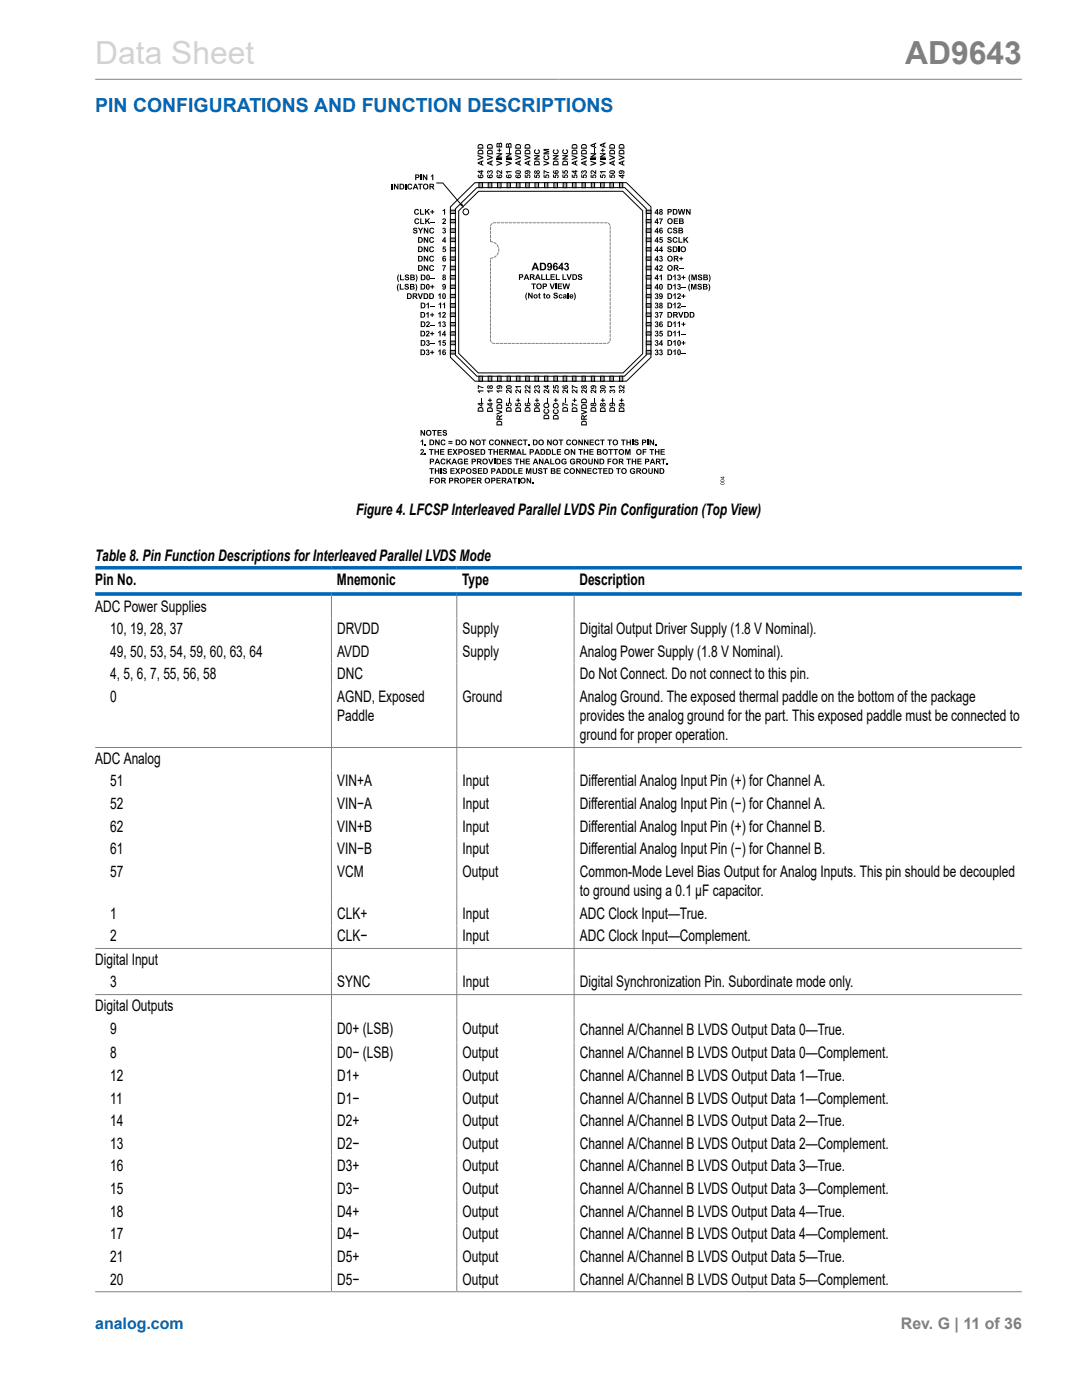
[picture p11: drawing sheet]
<svg xmlns="http://www.w3.org/2000/svg" width="216mm" height="279mm" viewBox="0 0 216 279" stroke-linecap="round" stroke-linejoin="round" font-family="sans-serif">
<defs><g id="words">
<text font-size="6.3" fill="#d3d3d3" x="19" y="12.7">Data Sheet</text>
<text font-size="6.3" fill="#808080" x="180.6" y="12.7">AD9643</text>
<text font-size="3.9" fill="#0067b8" x="19" y="22.3">PIN CONFIGURATIONS AND FUNCTION DESCRIPTIONS</text>
<g font-size="3.2">
<text x="71.1" y="102.9">Figure 4. LFCSP Interleaved Parallel LVDS Pin Configuration (Top View)</text>
<text x="19" y="112">Table 8. Pin Function Descriptions for Interleaved Parallel LVDS Mode</text>
<text x="19" y="116.8">Pin No.</text>
<text x="67.2" y="116.8">Mnemonic</text>
<text x="92.2" y="116.8">Type</text>
<text x="115.6" y="116.8">Description</text>
<text x="19" y="122.1">ADC Power Supplies</text>
<text x="22" y="126.6">10, 19, 28, 37</text>
<text x="22" y="131.1">49, 50, 53, 54, 59, 60, 63, 64</text>
<text x="67.3" y="126.6">DRVDD</text>
<text x="67.3" y="131.1">AVDD</text>
<text x="92.3" y="126.6">Supply</text>
<text x="92.3" y="131.1">Supply</text>
<text x="115.7" y="126.6">Digital Output Driver Supply (1.8 V Nominal).</text>
<text x="115.7" y="131.1">Analog Power Supply (1.8 V Nominal).</text>
<text x="22" y="135.6">4, 5, 6, 7, 55, 56, 58</text>
<text x="67.3" y="135.6">DNC</text>
<text x="115.7" y="135.6">Do Not Connect. Do not connect to this pin.</text>
<text x="22" y="140.1">0</text>
<text x="67.3" y="140.1">AGND, Exposed</text>
<text x="67.3" y="143.9">Paddle</text>
<text x="92.3" y="140.1">Ground</text>
<text x="115.7" y="140.1">Analog Ground. The exposed thermal paddle on the bottom of the package</text>
<text x="115.7" y="143.9">provides the analog ground for the part. This exposed paddle must be connected to</text>
<text x="115.7" y="147.7">ground for proper operation.</text>
<text x="19" y="152.4">ADC Analog</text>
<text x="22" y="157">51</text>
<text x="22" y="161.5">52</text>
<text x="67.3" y="157">VIN+A</text>
<text x="67.3" y="161.5">VIN−A</text>
<text x="92.3" y="157">Input</text>
<text x="92.3" y="161.5">Input</text>
<text x="115.7" y="157">Differential Analog Input Pin (+) for Channel A.</text>
<text x="115.7" y="161.5">Differential Analog Input Pin (−) for Channel A.</text>
<text x="22" y="166">62</text>
<text x="67.3" y="166">VIN+B</text>
<text x="92.3" y="166">Input</text>
<text x="115.7" y="166">Differential Analog Input Pin (+) for Channel B.</text>
<text x="22" y="170.5">61</text>
<text x="67.3" y="170.5">VIN−B</text>
<text x="92.3" y="170.5">Input</text>
<text x="115.7" y="170.5">Differential Analog Input Pin (−) for Channel B.</text>
<text x="22" y="175">57</text>
<text x="67.3" y="175">VCM</text>
<text x="92.3" y="175">Output</text>
<text x="115.7" y="175">Common-Mode Level Bias Output for Analog Inputs. This pin should be decoupled</text>
<text x="115.7" y="178.8">to ground using a 0.1 µF capacitor.</text>
<text x="22" y="183.3">1</text>
<text x="67.3" y="183.3">CLK+</text>
<text x="92.3" y="183.3">Input</text>
<text x="115.7" y="183.3">ADC Clock Input—True.</text>
<text x="22" y="187.9">2</text>
<text x="67.3" y="187.9">CLK−</text>
<text x="92.3" y="187.9">Input</text>
<text x="115.7" y="187.9">ADC Clock Input—Complement.</text>
<text x="19" y="192.5">Digital Input</text>
<text x="22" y="197.1">3</text>
<text x="67.3" y="197.1">SYNC</text>
<text x="92.3" y="197.1">Input</text>
<text x="115.7" y="197.1">Digital Synchronization Pin. Subordinate mode only.</text>
<text x="19" y="201.8">Digital Outputs</text>
<text x="22" y="206.3">9</text>
<text x="67.3" y="206.3">D0+ (LSB)</text>
<text x="92.3" y="206.3">Output</text>
<text x="115.7" y="206.5">Channel A/Channel B LVDS Output Data 0—True.</text>
<text x="22" y="211.2">8</text>
<text x="22" y="215.7">12</text>
<text x="67.3" y="211.2">D0− (LSB)</text>
<text x="67.3" y="215.7">D1+</text>
<text x="92.3" y="211.2">Output</text>
<text x="92.3" y="215.7">Output</text>
<text x="115.7" y="211.2">Channel A/Channel B LVDS Output Data 0—Complement.</text>
<text x="115.7" y="215.7">Channel A/Channel B LVDS Output Data 1—True.</text>
<text x="22" y="220.2">11</text>
<text x="67.3" y="220.2">D1−</text>
<text x="92.3" y="220.2">Output</text>
<text x="115.7" y="220.2">Channel A/Channel B LVDS Output Data 1—Complement.</text>
<text x="22" y="224.8">14</text>
<text x="67.3" y="224.8">D2+</text>
<text x="92.3" y="224.8">Output</text>
<text x="115.7" y="224.8">Channel A/Channel B LVDS Output Data 2—True.</text>
<text x="22" y="229.3">13</text>
<text x="22" y="233.8">16</text>
<text x="67.3" y="229.3">D2−</text>
<text x="67.3" y="233.8">D3+</text>
<text x="92.3" y="229.3">Output</text>
<text x="92.3" y="233.8">Output</text>
<text x="115.7" y="229.3">Channel A/Channel B LVDS Output Data 2—Complement.</text>
<text x="115.7" y="233.8">Channel A/Channel B LVDS Output Data 3—True.</text>
<text x="22" y="238.3">15</text>
<text x="67.3" y="238.3">D3−</text>
<text x="92.3" y="238.3">Output</text>
<text x="115.7" y="238.3">Channel A/Channel B LVDS Output Data 3—Complement.</text>
<text x="22" y="242.8">18</text>
<text x="67.3" y="242.8">D4+</text>
<text x="92.3" y="242.8">Output</text>
<text x="115.7" y="242.8">Channel A/Channel B LVDS Output Data 4—True.</text>
<text x="22" y="247.3">17</text>
<text x="22" y="251.8">21</text>
<text x="67.3" y="247.3">D4−</text>
<text x="67.3" y="251.8">D5+</text>
<text x="92.3" y="247.3">Output</text>
<text x="92.3" y="251.8">Output</text>
<text x="115.7" y="247.3">Channel A/Channel B LVDS Output Data 4—Complement.</text>
<text x="115.7" y="251.8">Channel A/Channel B LVDS Output Data 5—True.</text>
<text x="22" y="256.4">20</text>
<text x="67.3" y="256.4">D5−</text>
<text x="92.3" y="256.4">Output</text>
<text x="115.7" y="256.4">Channel A/Channel B LVDS Output Data 5—Complement.</text>
</g>
<text font-size="3.2" fill="#0067b8" x="19" y="265.3">analog.com</text>
<text font-size="3.2" fill="#808080" x="179.8" y="265.3">Rev. G | 11 of 36</text>
</g></defs>
<path d="M19 15.8h184.9" fill="none" stroke="#808080" stroke-width=".2"/>
<circle cx="92.9" cy="42.3" r=".59" fill="#fff"/>
<g fill="none" stroke="#000" stroke-width=".2">
<path d="M89.9 41.3l4.9-4.8h30.2l4.9 4.8v30l-4.9 4.8h-30.2l-4.9-4.8zM90.9 41.7l4.3-4.3h29.5l4.3 4.3v29.2l-4.4 4.2h-29.4l-4.3-4.2zM91.5 42.1l4-3.9h28.8l3.9 3.9v28.5l-3.9 3.8h-28.9l-3.9-3.9z"/>
<circle cx="92.9" cy="42.3" r=".59"/>
</g>
<g fill="#000">
<path d="M95.3 30.9l1.1 .4v.3l-1.1 .4v-.3l.9-.3-.9-.2zM97.3 34.1l.2-.1 .2 .2a.36 .36 0 0 1 .6 0 .36 .36 0 0 1-.3 .5v-.2a.17 .17 0 0 0 .1-.2 .17 .17 0 0 0-.2-.1 .17 .17 0 0 0-.1 .2l-.4-.1 .1 .4a.35 .35 0 0 1-.3-.2 .35 .35 0 0 1 .1-.4zM97.2 30.9l1.1 .4v.3l-1.1 .4v-.3l.8-.3-.8-.2zM99.2 34.1a.68 .68 0 0 1 .8 .3v-.4h.2v.7h-.2a.62 .62 0 0 0-.7-.5l.1 .5-.3-.2zM99.5 29.6h.2v.3h.3v.2h-.3v.3h-.2v-.3h-.3v-.2h.3zM99.1 32l1.1 .5v.2l-1.1 .4v-.2l.8-.3-.8-.3zM99.1 31.7h1.1v.2h-1.1zM99.1 30.6h1.1v.2l-.7 .5h.7v.2h-1.1v-.3l.7-.4h-.7zM101.6 29.6h.1v.9h-.1zM100.9 32l1.2 .5v.2l-1.2 .4v-.2l.9-.3-.9-.3zM100.9 31.7h1.2v.2h-1.2zM100.9 30.6h1.2v.2l-.8 .5h.8v.2h-1.2v-.3l.8-.4h-.8z"/>
<path d="M100.9 34.2h1.2v.2h-.8l.1 .3h-.2zM102.8 30.9l1.1 .4v.3l-1.1 .4v-.3l.9-.3-.9-.2zM104.7 34.9h.2v.4h.2a.38 .38 0 0 1 .3-.5 .38 .38 0 0 1 .4 .3 .38 .38 0 0 1-.3 .5l.1-.3a.19 .19 0 0 0-.2-.3 .21 .21 0 0 0-.1 .4v.1l-.6-.1zM104.7 30.9l1.1 .4v.3l-1.1 .4v-.3l.8-.3-.8-.2zM106.7 29.9l.2-.1v.2l-.1 .1a.35 .35 0 0 0 .3 .4 .35 .35 0 0 0 .4-.4l-.2-.1 .1-.2a.55 .55 0 0 1 .1 .8 .55 .55 0 0 1-.7 .1 .55 .55 0 0 1-.1-.8zM106.6 34.9h.2v.4h.2a.38 .38 0 0 1 .3-.5 .38 .38 0 0 1 .4 .3 .38 .38 0 0 1-.3 .5l.1-.3a.19 .19 0 0 0-.2-.3 .21 .21 0 0 0-.1 .4v.1l-.6-.1zM106.6 31h1.1v.2l-.7 .5h.7v.2h-1.1v-.3l.7-.4h-.7zM108.5 34l1.1 .3v.3l-.9-.4v.5h-.2zM108.5 31.1l.3-.1v.2l-.1 .1a.35 .35 0 0 0 .3 .4 .35 .35 0 0 0 .3-.4l-.1-.1v-.2a.55 .55 0 0 1 .2 .8 .55 .55 0 0 1-.8 .1 .55 .55 0 0 1-.1-.8zM108.5 34.9h.2v.4h.2a.38 .38 0 0 1 .2-.5 .38 .38 0 0 1 .5 .3 .38 .38 0 0 1-.3 .5l.1-.3a.19 .19 0 0 0-.2-.3 .21 .21 0 0 0-.1 .4v.1l-.6-.1zM108.4 32l1.2 .5v.2l-1.2 .4v-.2l.9-.3-.9-.3zM108.4 29.7h1.2v.2h-.9l.9 .3v.2l-.9 .2h.9v.2h-1.2v-.3l.8-.2-.8-.2z"/>
<path d="M110.4 29.9l.2-.1 .1 .2-.2 .1a.35 .35 0 0 0 .4 .4 .35 .35 0 0 0 .3-.4l-.2-.1 .1-.2a.55 .55 0 0 1 .2 .8 .55 .55 0 0 1-.8 .1 .55 .55 0 0 1-.1-.8zM110.3 34.9h.2v.4h.2a.38 .38 0 0 1 .3-.5 .38 .38 0 0 1 .5 .3 .38 .38 0 0 1-.3 .5l.1-.3a.21 .21 0 0 0-.3-.3 .2 .2 0 0 0 0 .4l-.1 .1-.6-.1zM110.3 31h1.2v.2l-.8 .5h.8v.2h-1.2v-.3l.8-.4h-.8zM112.3 29.9l.2-.1 .1 .2-.2 .1a.35 .35 0 0 0 .4 .4 .35 .35 0 0 0 .3-.4l-.2-.1 .1-.2a.55 .55 0 0 1 .2 .8 .55 .55 0 0 1-.8 .1 .55 .55 0 0 1-.1-.8zM112.2 34.9h.2v.4h.2a.38 .38 0 0 1 .3-.5 .38 .38 0 0 1 .5 .3 .38 .38 0 0 1-.4 .5l.1-.3a.19 .19 0 0 0-.2-.3 .21 .21 0 0 0-.1 .4v.1l-.6-.1zM112.2 34h.2v.4h.2a.38 .38 0 0 1 .3-.4 .38 .38 0 0 1 .5 .3 .38 .38 0 0 1-.4 .4l.1-.3a.19 .19 0 0 0-.2-.2 .19 .19 0 0 0-.1 .3v.2l-.6-.1zM112.2 31h1.1v.2l-.7 .5h.7v.2h-1.1v-.3l.8-.4h-.8zM114.1 34.9h.2v.4h.2a.38 .38 0 0 1 .3-.5 .38 .38 0 0 1 .4 .3 .38 .38 0 0 1-.3 .5l.1-.3a.19 .19 0 0 0-.2-.3 .21 .21 0 0 0-.1 .4v.1l-.6-.1zM114.1 30.9l1.1 .4v.3l-1.1 .4v-.3l.8-.3-.8-.2zM116.1 34.1l.1-.1 .3 .2a.36 .36 0 0 1 .6 0 .36 .36 0 0 1-.3 .5v-.2a.17 .17 0 0 0 .1-.2 .17 .17 0 0 0-.3-.1 .17 .17 0 0 0 0 .2l-.4-.1v.4a.35 .35 0 0 1-.2-.2 .35 .35 0 0 1 .1-.4zM116 34.9h.2v.4h.2a.38 .38 0 0 1 .2-.5 .38 .38 0 0 1 .5 .3 .38 .38 0 0 1-.3 .5l.1-.3a.19 .19 0 0 0-.2-.3 .21 .21 0 0 0-.1 .4v.1l-.6-.1zM115.9 30.9l1.2 .4v.3l-1.2 .4v-.3l.9-.3-.9-.2z"/>
<path d="M118.5 29.6h.1v.9h-.1zM117.8 34.9h.2v.4h.2a.38 .38 0 0 1 .3-.5 .38 .38 0 0 1 .5 .3 .38 .38 0 0 1-.3 .5l.1-.3a.21 .21 0 0 0-.3-.3 .2 .2 0 0 0 0 .4l-.1 .1-.6-.1zM117.9 34.1a.68 .68 0 0 1 .9 .3v-.4h.2v.7h-.3a.62 .62 0 0 0-.7-.5l.2 .5-.4-.2zM117.8 32l1.2 .5v.2l-1.2 .4v-.2l.9-.3-.9-.3zM117.8 31.7h1.2v.2h-1.2zM117.8 30.6h1.2v.2l-.8 .5h.8v.2h-1.2v-.3l.8-.4h-.8zM119.7 34.9h.2v.4h.2a.38 .38 0 0 1 .3-.5 .38 .38 0 0 1 .5 .3 .38 .38 0 0 1-.4 .5l.1-.3a.19 .19 0 0 0-.2-.3 .21 .21 0 0 0-.1 .4v.1l-.6-.1zM120.2 29.6h.2v.3h.3v.2h-.3v.3h-.2v-.3h-.3v-.2h.3zM119.7 32l1.1 .5v.2l-1.1 .4v-.2l.8-.3-.8-.3zM119.7 31.7h1.1v.2h-1.1zM119.7 30.6h1.1v.2l-.7 .5h.7v.2h-1.1v-.3l.8-.4h-.8zM119.7 34.2h1.1v.2h-.8l.2 .3h-.2z"/>
<path d="M121.6 34.9h.2v.4h.2a.38 .38 0 0 1 .3-.5 .38 .38 0 0 1 .4 .3 .38 .38 0 0 1-.3 .5l.1-.3a.19 .19 0 0 0-.2-.3 .21 .21 0 0 0-.1 .4v.1l-.6-.1zM121.6 30.9l1.1 .4v.3l-1.1 .4v-.3l.8-.3-.8-.2zM123.5 30.9l1.1 .4v.3l-1.1 .4v-.3l.8-.3-.8-.2zM79.4 56.6h.2l-.2 .8 .2 .7a1.01 1.01 0 0 1-.2-1.5zM79.5 54.8h.1l-.2 .7 .2 .8a1.01 1.01 0 0 1-.1-1.5zM79.8 56.7h.2v.9h.6v.2h-.8zM79.8 54.8h.2v.9h.6v.2h-.8zM80.8 56.7h.5l.3 .1v.2h-.2l-.3-.2-.1 .1 .1 .2a.43 .43 0 0 1 .5 .5 .43 .43 0 0 1-.8 .1l-.1-.3h.2a.22 .22 0 0 0 .2 .3 .22 .22 0 0 0 .2-.3 .43 .43 0 0 1-.4-.2 .43 .43 0 0 1-.1-.5zM80.9 54.9l.5-.1 .2 .2v.1h-.2l-.3-.1-.1 .1 .1 .1a.43 .43 0 0 1 .5 .5 .43 .43 0 0 1-.7 .2l-.2-.3 .3-.1a.22 .22 0 0 0 .2 .3 .22 .22 0 0 0 .2-.3 .43 .43 0 0 1-.5-.1 .43 .43 0 0 1 0-.5zM82.5 45.5h.5l.3 .1v.2h-.2l-.3-.2-.2 .1 .2 .1a.43 .43 0 0 1 .5 .6 .43 .43 0 0 1-.8 .1l-.1-.3h.2a.22 .22 0 0 0 .2 .2 .22 .22 0 0 0 .2-.2 .43 .43 0 0 1-.4-.2 .43 .43 0 0 1-.1-.5zM82.9 56.6a.9 .9 0 0 1 0 1.5l.2-.7zM82.9 54.8a.9 .9 0 0 1 0 1.5l.2-.8z"/>
<path d="M82.8 41.9l.5-.2 .3 .3-.2 .1-.1-.2a.35 .35 0 0 0-.4 .4 .35 .35 0 0 0 .4 .3l.1-.2 .2 .1a.55 .55 0 0 1-.8 .2 .55 .55 0 0 1 0-.8zM82.8 43.7l.6-.1 .3 .3-.3 .1-.1-.2a.35 .35 0 0 0-.4 .3 .35 .35 0 0 0 .4 .4l.1-.2 .3 .1a.55 .55 0 0 1-.9 .2 .55 .55 0 0 1 0-.9zM83.3 58.5h.3l.3 .9 .3-.9h.2l-.4 1.2h-.2zM83.8 41.7h.2v1h.6v.2h-.8zM83.4 45.5h.3l.2 .4 .3-.4h.3l-.5 .6v.5h-.2v-.5zM83.8 43.6h.3v.9h.5v.2h-.8zM84.5 47.3h.3l.4 .8v-.8h.2v1.2h-.2l-.4-.8v.8h-.3zM84.5 49.2h.3l.4 .7v-.7h.2v1.1h-.2l-.4-.7v.7h-.3zM84.5 51.1h.3l.4 .7v-.7h.2v1.1h-.2l-.4-.7v.7h-.3zM84.5 52.9h.3l.4 .8v-.8h.2v1.2h-.2l-.4-.8v.8h-.3zM84.6 45.5h.2l.5 .7v-.7h.2v1.1h-.3l-.4-.8v.8h-.2zM84.8 41.7h.2v.5l.5-.5h.3l-.4 .5 .4 .7h-.3l-.3-.6-.2 .2v.4h-.2z"/>
<path d="M84.8 43.6h.3v.5l.4-.5h.3l-.4 .4 .5 .7h-.3l-.4-.5-.1 .2v.3h-.3zM85.8 44.2h.9v.2h-.9zM85.8 55.4h.9v.2h-.9zM85.9 42.2h.3v-.3h.2v.3h.3v.2h-.3v.3h-.2v-.3h-.3zM85.9 57.1h.3v-.3h.2v.3h.3v.2h-.3v.3h-.2v-.3h-.3zM85.8 47.5l.5-.2 .3 .3-.2 .1-.1-.2a.35 .35 0 0 0-.4 .4 .35 .35 0 0 0 .4 .3l.1-.2 .2 .1a.55 .55 0 0 1-.8 .2 .55 .55 0 0 1 0-.8zM85.8 49.3l.5-.1 .3 .3-.2 .1-.1-.2a.35 .35 0 0 0-.4 .3 .35 .35 0 0 0 .4 .4l.1-.2 .2 .1a.55 .55 0 0 1-.8 .2 .55 .55 0 0 1 0-.9zM85.8 51.2l.5-.1 .3 .3h-.2l-.1-.1a.35 .35 0 0 0-.4 .3 .35 .35 0 0 0 .4 .4l.1-.2h.2a.55 .55 0 0 1-.8 .3 .55 .55 0 0 1 0-.9zM85.8 53.1l.5-.2 .3 .3-.2 .1-.1-.1a.35 .35 0 0 0-.4 .3 .35 .35 0 0 0 .4 .3l.1-.2 .2 .1a.55 .55 0 0 1-.8 .2 .55 .55 0 0 1 0-.8zM85.8 45.6l.6-.1 .2 .3h-.2l-.1-.1a.35 .35 0 0 0-.4 .3 .35 .35 0 0 0 .4 .4l.1-.2h.2a.55 .55 0 0 1-.8 .3 .55 .55 0 0 1 0-.9zM87.4 58.8l.5-.3v1.2h-.2v-.9l-.3 .2zM88.4 45.5a.31 .31 0 0 1 .4 0 .31 .31 0 0 1 0 .5 .36 .36 0 0 1 0 .6 .36 .36 0 0 1-.6-.3h.3a.17 .17 0 0 0 .2 .1 .17 .17 0 0 0 .1-.3 .17 .17 0 0 0-.3 0l.2-.4h-.4z"/>
<path d="M88.3 52.9h.7l-.4 1.2h-.2v-.2l.4-.8h-.5zM88.4 49.2h.6v.2h-.4l-.1 .2a.38 .38 0 0 1 .5 .3 .38 .38 0 0 1-.3 .4 .38 .38 0 0 1-.4-.3l.2 .1a.19 .19 0 0 0 .3-.2 .19 .19 0 0 0-.3-.1h-.2zM88.3 42l.5-.3v1.1h-.2v-.8l-.3 .2zM88.4 43.7a.42 .42 0 0 1 .6 .2 .42 .42 0 0 1-.4 .5l.4 .1v.2h-.8l.1-.2a.62 .62 0 0 0 .4-.7l-.5 .1zM130.8 58.6a.31 .31 0 0 1 .4 0 .31 .31 0 0 1 0 .5 .36 .36 0 0 1 0 .6 .36 .36 0 0 1-.6-.3l.3-.1a.17 .17 0 0 0 .2 .2 .17 .17 0 0 0 .1-.3 .17 .17 0 0 0-.3 0l.2-.4h-.4zM131.6 51.1a.31 .31 0 0 1 .5 0 .31 .31 0 0 1-.1 .5 .36 .36 0 0 1 0 .6 .36 .36 0 0 1-.5-.3h.2a.17 .17 0 0 0 .2 .1 .17 .17 0 0 0 .1-.3 .17 .17 0 0 0-.2 0l.2-.4h-.5zM131.5 43.6h.8l-.4 1.1h-.2v-.1l.3-.8h-.5zM131.7 47.3h.5v.2h-.4v.2a.38 .38 0 0 1 .5 .3 .38 .38 0 0 1-.3 .5 .38 .38 0 0 1-.5-.3l.3 .1a.21 .21 0 0 0 .3-.3 .2 .2 0 0 0-.4 0l-.2-.1zM131.6 55.1l.5-.3v1.1h-.2v-.8l-.3 .2zM131.6 53a.42 .42 0 0 1 .6 .3 .42 .42 0 0 1-.3 .5l.4 .1v.2h-.8l.1-.3a.62 .62 0 0 0 .4-.7l-.5 .2zM133.3 47.4l.5-.1 .2 .2v.1h-.2l-.3-.1-.1 .1 .1 .1a.43 .43 0 0 1 .5 .6 .43 .43 0 0 1-.7 .1l-.2-.3h.2a.22 .22 0 0 0 .3 .2 .22 .22 0 0 0 .2-.3 .43 .43 0 0 1-.5-.1 .43 .43 0 0 1 0-.5zM133.3 49.2h.5l.2 .2v.1h-.2l-.3-.1-.1 .1 .1 .1a.43 .43 0 0 1 .5 .5 .43 .43 0 0 1-.7 .1l-.2-.3h.2a.22 .22 0 0 0 .3 .3 .22 .22 0 0 0 .2-.3 .43 .43 0 0 1-.5-.2 .43 .43 0 0 1 0-.5z"/>
<path d="M133.3 45.6l.6-.1 .2 .3h-.2l-.1-.1a.35 .35 0 0 0-.4 .3 .35 .35 0 0 0 .4 .3l.1-.1h.2a.55 .55 0 0 1-.8 .2 .55 .55 0 0 1 0-.8zM134.4 45.5l.5-.1 .2 .2v.2h-.2l-.3-.2-.1 .1 .1 .1a.43 .43 0 0 1 .6 .6 .43 .43 0 0 1-.8 .1l-.1-.3h.2a.22 .22 0 0 0 .2 .2 .22 .22 0 0 0 .2-.2 .43 .43 0 0 1-.5-.2 .43 .43 0 0 1 0-.5zM134.4 43.6h.9v.2h-.6v.2h.5v.2h-.5v.3h.6v.2h-.9zM134.3 55.1l.5-.3v1.1h-.2v-.8l-.3 .2zM134.3 56.9l.5-.3v1.2h-.2v-.8l-.3 .1zM134.3 58.8l.5-.3v1.2h-.2v-.9l-.3 .2zM134.3 47.4l.6-.1 .3 .3-.2 .1-.1-.2a.35 .35 0 0 0-.5 .4 .35 .35 0 0 0 .5 .3l.1-.2 .2 .1a.55 .55 0 0 1-.8 .2 .55 .55 0 0 1-.1-.9zM135.2 54.9a.31 .31 0 0 1 .5 0 .31 .31 0 0 1 0 .4 .36 .36 0 0 1 0 .6 .36 .36 0 0 1-.6-.3h.2a.17 .17 0 0 0 .3 .1 .17 .17 0 0 0 0-.2 .17 .17 0 0 0-.2-.1l.2-.4-.5 .1zM135.2 56.7a.31 .31 0 0 1 .5 0 .31 .31 0 0 1 0 .5 .36 .36 0 0 1 0 .6 .36 .36 0 0 1-.6-.3h.2a.17 .17 0 0 0 .3 .1 .17 .17 0 0 0 0-.3 .17 .17 0 0 0-.2 0l.2-.4h-.5zM135.4 49.2h.2v1.1h-.2zM135.4 47.3h.2v1h.6v.1h-.8zM135.4 53.6h.9v.1h-.9z"/>
<path d="M135.3 41.7h.2l.2 .8 .2-.8h.2l.2 .8 .2-.8h.3l-.3 1.1h-.3l-.2-.8-.2 .8h-.3zM135.5 51.5h.3v-.3h.2v.3h.3v.2h-.3v.3h-.2v-.3h-.3zM135.2 58.6a.42 .42 0 0 1 .6 .3 .42 .42 0 0 1-.3 .5l.4 .1v.2h-.8l.1-.3a.62 .62 0 0 0 .4-.7l-.5 .2zM135.9 57.3h.9v.2h-.9zM136 55.3h.3v-.3h.2v.3h.3v.2h-.3v.3h-.2v-.3h-.3zM136 59h.3v-.3h.2v.3h.3v.2h-.3v.3h-.2v-.3h-.3zM136.4 47.3h.2v.5l.5-.5h.3l-.5 .5 .5 .6h-.3l-.3-.5-.2 .2v.3h-.2zM136.9 41.7h.2l.5 .8v-.8h.2v1.1h-.2l-.5-.7v.7h-.2zM137.6 56.6h.1l-.2 .8 .2 .7a1.01 1.01 0 0 1-.1-1.5zM137.6 54.8h.2l-.2 .7 .2 .8a1.01 1.01 0 0 1-.2-1.5zM137.9 56.7h.3l.2 .7 .2-.7h.4v1.1h-.2v-.9l-.3 .9h-.2l-.2-.9v.9h-.2zM137.9 54.8h.4l.2 .8 .2-.8h.3v1.1h-.2v-.9l-.2 .9h-.2l-.2-.9v.9h-.3z"/>
<path d="M139.3 56.7h.5l.2 .1v.2h-.2l-.3-.2-.1 .1 .1 .1a.43 .43 0 0 1 .6 .6 .43 .43 0 0 1-.8 .1l-.2-.3h.3a.22 .22 0 0 0 .2 .3 .22 .22 0 0 0 .2-.3 .43 .43 0 0 1-.5-.2 .43 .43 0 0 1 0-.5zM139.4 54.9l.5-.1 .2 .2v.1h-.2l-.3-.1-.1 .1 .1 .1a.43 .43 0 0 1 .5 .5 .43 .43 0 0 1-.7 .1l-.2-.2 .2-.1a.22 .22 0 0 0 .3 .3 .22 .22 0 0 0 .2-.3 .43 .43 0 0 1-.5-.2 .43 .43 0 0 1 0-.4zM141.3 56.6a.9 .9 0 0 1 0 1.5l.2-.7zM141.4 54.8a.9 .9 0 0 1 0 1.5l.2-.8zM85.1 69.8a.31 .31 0 0 1 .4 0 .31 .31 0 0 1 0 .5 .36 .36 0 0 1 0 .6 .36 .36 0 0 1-.5-.3h.2a.17 .17 0 0 0 .2 .1 .17 .17 0 0 0 .1-.3 .17 .17 0 0 0-.3 0l.2-.4h-.4zM85.1 67.9a.31 .31 0 0 1 .5 .1 .31 .31 0 0 1 0 .4 .36 .36 0 0 1-.1 .6 .36 .36 0 0 1-.5-.3h.2a.17 .17 0 0 0 .3 .1 .17 .17 0 0 0 0-.2 .17 .17 0 0 0-.2-.1l.2-.4-.5 .1zM85 62.6l.5-.3v1.1h-.2v-.8l-.3 .1zM85.1 60.7l.5-.3v1.1h-.2v-.8l-.3 .2zM85.1 66.1a.42 .42 0 0 1 .6 .2 .42 .42 0 0 1-.4 .6h.4v.2h-.8l.1-.2a.62 .62 0 0 0 .5-.7l-.5 .1zM85.1 64.2a.42 .42 0 0 1 .6 .3 .42 .42 0 0 1-.3 .5l.4 .1v.2h-.8l.1-.2a.62 .62 0 0 0 .4-.7l-.5 .1zM85.8 61h.9v.2h-.9zM85.8 64.8h.9v.1h-.9z"/>
<path d="M85.8 68.5h.9v.2h-.9zM85.8 62.7h.3v-.3h.2v.3h.3v.2h-.3v.3h-.2v-.3h-.3zM85.8 66.5h.3v-.3h.2v.3h.3v.2h-.3v.3h-.2v-.3h-.3zM85.8 70.2h.3v-.3h.2v.3h.3v.2h-.3v.3h-.2v-.3h-.3zM87.4 62.5l.5-.2v1.1h-.2v-.8l-.3 .1zM87.4 64.4l.5-.3v1.2h-.2v-.9l-.3 .2zM87.4 66.3l.5-.3v1.1h-.2v-.8l-.3 .2zM87.4 68.1l.5-.2v1.1h-.2v-.8l-.3 .1zM87.4 70l.5-.3v1.2h-.2v-.9l-.3 .2zM87.5 60.7l.5-.3v1.1h-.2v-.8l-.3 .2zM88.4 64.2a.31 .31 0 0 1 .4 0 .31 .31 0 0 1 0 .5 .36 .36 0 0 1 0 .6 .36 .36 0 0 1-.6-.3l.2-.1a.18 .18 0 0 0 .3 .2 .17 .17 0 0 0 .1-.3 .17 .17 0 0 0-.3 0l.2-.4h-.5zM88.4 67.9h.5v.2h-.4v.2a.38 .38 0 0 1 .5 .3 .38 .38 0 0 1-.3 .4 .38 .38 0 0 1-.5-.3l.3 .1a.19 .19 0 0 0 .3-.2 .21 .21 0 0 0-.4-.1h-.1z"/>
<path d="M88.3 60.7l.5-.3v1.1h-.2v-.8l-.3 .2zM88.3 62.3a.42 .42 0 0 1 .6 .3 .42 .42 0 0 1-.3 .5l.4 .1v.2h-.8l.1-.2a.62 .62 0 0 0 .4-.7l-.5 .1zM95.3 76.9l1.2 .4v.2l-1-.4v.5h-.2zM95.3 77.9h1.2v.2h-.9l.2 .3h-.2zM97.7 79.5h.2v.3h.3v.2h-.3v.3h-.2v-.3h-.3v-.2h.3zM97.2 77.9h1.1v.2h-.8l.2 .3h-.2zM99.1 77.9h1.1v.2h-.8l.2 .3h-.2zM101 77.8a.68 .68 0 0 1 .9 .4v-.5h.2v.8l-.2-.1a.62 .62 0 0 0-.7-.4l.1 .5-.3-.3zM102.9 77.8a.68 .68 0 0 1 .9 .4v-.5h.2v.8l-.3-.1a.62 .62 0 0 0-.7-.4l.2 .5-.4-.3zM103.3 79.5h.2v.3h.3v.2h-.3v.3h-.2v-.3h-.3v-.2h.3zM102.8 77.1h1.2v.2h-.9l.2 .3h-.2zM104.8 77.8a.68 .68 0 0 1 .8 .4v-.5h.2v.8l-.2-.1a.62 .62 0 0 0-.7-.4l.1 .5-.3-.3z"/>
<path d="M104.8 77a.68 .68 0 0 1 .8 .3v-.4h.2v.7h-.2a.62 .62 0 0 0-.7-.5l.1 .5-.3-.2zM106.7 77l.2-.1 .2 .2a.36 .36 0 0 1 .6 0 .36 .36 0 0 1-.3 .5v-.2a.17 .17 0 0 0 .1-.2 .17 .17 0 0 0-.2-.1 .17 .17 0 0 0-.1 .2l-.4-.1 .1 .4a.35 .35 0 0 1-.3-.2 .35 .35 0 0 1 .1-.4zM106.7 77.8a.68 .68 0 0 1 .8 .4v-.5h.2v.8l-.2-.1a.62 .62 0 0 0-.7-.4l.1 .5-.3-.3zM107 79.5h.2v.3h.3v.2h-.3v.3h-.2v-.3h-.3v-.2h.3zM108.5 77.8a.68 .68 0 0 1 .9 .4v-.5h.2v.8l-.2-.1a.62 .62 0 0 0-.7-.4l.1 .5-.3-.3zM110.3 76.9h.2v.4h.2a.38 .38 0 0 1 .3-.4 .38 .38 0 0 1 .5 .3 .38 .38 0 0 1-.3 .4l.1-.3a.19 .19 0 0 0-.2-.2 .19 .19 0 0 0-.1 .3l-.1 .2-.6-.1zM110.4 77.8a.68 .68 0 0 1 .9 .4v-.5h.2v.8l-.2-.1a.62 .62 0 0 0-.8-.4l.2 .5-.4-.3zM110.8 79.5h.2v.3h.3v.2h-.3v.3h-.2v-.3h-.3v-.2h.3zM112.3 77.8a.68 .68 0 0 1 .8 .4v-.5h.2v.8l-.2-.1a.62 .62 0 0 0-.7-.4l.1 .5-.3-.3zM114.1 76.9l1.1 .4v.2l-.9-.4v.5h-.2zM114.2 77.8a.68 .68 0 0 1 .8 .4v-.5h.2v.8l-.2-.1a.62 .62 0 0 0-.7-.4l.1 .5-.3-.3zM114.6 79.5h.2v.3h.3v.2h-.3v.3h-.2v-.3h-.3v-.2h.3z"/>
<path d="M116 77.8a.68 .68 0 0 1 .9 .4v-.5h.2v.8l-.2-.1a.62 .62 0 0 0-.7-.4l.1 .5-.3-.3zM117.9 77.8a.68 .68 0 0 1 .9 .4v-.5h.2v.8l-.2-.1a.62 .62 0 0 0-.7-.4l.1 .5-.3-.3zM119.8 77.9l.2-.1 .2 .1a.36 .36 0 0 1 .7 0 .36 .36 0 0 1-.3 .6l-.1-.2a.17 .17 0 0 0 .1-.3 .17 .17 0 0 0-.2 0 .17 .17 0 0 0-.1 .2l-.4-.2 .1 .5a.35 .35 0 0 1-.3-.3 .35 .35 0 0 1 .1-.3zM120.2 79.5h.2v.3h.3v.2h-.3v.3h-.2v-.3h-.3v-.2h.3zM121.7 77.9l.2-.1 .2 .1a.36 .36 0 0 1 .6 0 .36 .36 0 0 1-.3 .6v-.2a.17 .17 0 0 0 .1-.3 .17 .17 0 0 0-.2 0 .17 .17 0 0 0-.1 .2l-.4-.2 .1 .5a.35 .35 0 0 1-.3-.3 .35 .35 0 0 1 .1-.3zM121.6 77.1h1.1v.2h-.8l.2 .3h-.2zM123.6 77.9l.2-.1 .2 .1a.36 .36 0 0 1 .6 0 .36 .36 0 0 1-.3 .6v-.2a.17 .17 0 0 0 .1-.3 .17 .17 0 0 0-.2 0 .17 .17 0 0 0-.1 .2l-.4-.2 .1 .5a.35 .35 0 0 1-.3-.3 .35 .35 0 0 1 .1-.3zM123.6 77a.68 .68 0 0 1 .8 .3v-.4h.2v.7h-.2a.62 .62 0 0 0-.7-.5l.1 .5-.3-.2zM123.9 79.5h.2v.3h.3v.2h-.3v.3h-.2v-.3h-.3v-.2h.3zM130.8 60.5a.31 .31 0 0 1 .4 0 .31 .31 0 0 1 0 .4 .36 .36 0 0 1 0 .6 .36 .36 0 0 1-.6-.3h.3a.17 .17 0 0 0 .2 .1 .17 .17 0 0 0 .1-.2 .17 .17 0 0 0-.3-.1l.2-.4-.4 .1zM130.8 62.3a.31 .31 0 0 1 .4 0 .31 .31 0 0 1 0 .5 .36 .36 0 0 1 0 .6 .36 .36 0 0 1-.6-.3h.3a.17 .17 0 0 0 .2 .1 .17 .17 0 0 0 .1-.2 .17 .17 0 0 0-.3-.1l.2-.4-.4 .1zM130.8 64.2a.31 .31 0 0 1 .4 0 .31 .31 0 0 1 0 .5 .36 .36 0 0 1 0 .6 .36 .36 0 0 1-.6-.3l.3-.1a.17 .17 0 0 0 .2 .2 .17 .17 0 0 0 .1-.3 .17 .17 0 0 0-.3 0l.2-.4h-.4z"/>
<path d="M130.8 66.1a.31 .31 0 0 1 .4 0 .31 .31 0 0 1 0 .4 .36 .36 0 0 1 0 .7 .36 .36 0 0 1-.6-.4h.3a.17 .17 0 0 0 .2 .1 .17 .17 0 0 0 .1-.2 .17 .17 0 0 0-.3-.1l.2-.3h-.4zM130.8 67.9a.31 .31 0 0 1 .4 .1 .31 .31 0 0 1 0 .4 .36 .36 0 0 1 0 .6 .36 .36 0 0 1-.6-.3h.3a.17 .17 0 0 0 .2 .1 .17 .17 0 0 0 .1-.2 .17 .17 0 0 0-.3-.1l.2-.4-.4 .1zM130.8 69.8a.31 .31 0 0 1 .4 0 .31 .31 0 0 1 0 .5 .36 .36 0 0 1 0 .6 .36 .36 0 0 1-.6-.3h.3a.17 .17 0 0 0 .2 .1 .17 .17 0 0 0 .1-.3 .17 .17 0 0 0-.3 0l.2-.4h-.4zM131.6 69.8a.31 .31 0 0 1 .5 0 .31 .31 0 0 1-.1 .5 .36 .36 0 0 1 0 .6 .36 .36 0 0 1-.5-.3h.2a.17 .17 0 0 0 .2 .1 .17 .17 0 0 0 .1-.3 .17 .17 0 0 0-.2 0l.2-.4h-.5zM131.5 62.3h.8l-.4 1.1h-.2v-.2l.3-.7h-.5zM131.7 66h.5v.2h-.4v.2a.38 .38 0 0 1 .5 .3 .38 .38 0 0 1-.3 .5 .38 .38 0 0 1-.5-.4l.3 .1a.19 .19 0 0 0 .3-.2 .21 .21 0 0 0-.4-.1h-.2zM134.3 60.7l.5-.3v1.1h-.2v-.8l-.3 .2zM134.3 64.4l.5-.3v1.2h-.2v-.9l-.3 .2zM134.3 66.3l.5-.3v1.1h-.2v-.8l-.3 .2zM134.3 68.1l.5-.2v1.1h-.2v-.8l-.3 .1zM134.3 70l.5-.3v1.2h-.2v-.9l-.3 .2zM135.2 64.4l.5-.3v1.2h-.2v-.9l-.3 .2z"/>
<path d="M135.2 66.3l.5-.3v1.1h-.2v-.8l-.3 .2zM135.3 62.3h.3l.3 .8 .2-.8h.3l-.4 1.1h-.3zM135.2 60.5a.42 .42 0 0 1 .6 .2 .42 .42 0 0 1-.3 .6h.4v.2h-.8l.1-.2a.62 .62 0 0 0 .4-.7l-.5 .1zM135.9 61h.9v.2h-.9zM135.9 66.6h.9v.2h-.9zM135.9 70.4h.9v.1h-.9zM136 64.6h.3v-.3h.2v.3h.3v.2h-.3v.3h-.2v-.3h-.3zM136.3 68h.2v.3h.3v.2h-.3v.3h-.2v-.3h-.3v-.2h.3zM83.9 85.8h.2l.5 .8v-.8h.2v1.2h-.2l-.5-.8v.8h-.2zM83.9 88l.5-.3v1.2h-.2v-.9l-.3 .2zM84 89.7a.42 .42 0 0 1 .6 .3 .42 .42 0 0 1-.4 .5l.4 .1v.2h-.8l.1-.3a.62 .62 0 0 0 .4-.7l-.4 .2zM84.8 88.6h.2v.3h-.2z"/>
<path d="M84.8 90.5h.2v.3h-.2zM85.8 95.3h.7v.2h-.5v.3h.5v.2h-.5v.5h-.2zM85.6 89.6h.9v.2h-.3v1h-.2v-1h-.4zM85.7 93.4h.9v.2h-.4v1h-.2v-1h-.3zM86.2 85.8h.9v.2h-.3v1h-.2v-1h-.4zM86.7 89.6h.2v.5h.5v-.5h.2v1.2h-.2v-.5h-.5v.5h-.2zM86.8 93.4h.2v.5h.4v-.5h.3v1.2h-.3v-.5h-.4v.5h-.2zM86.8 87.7h.2l.5 .8v-.8h.2v1.2h-.2l-.5-.8v.8h-.2zM87.3 85.8h.8v.2h-.6v.3h.6v.2h-.6v.3h.6v.2h-.8zM87.8 89.6h.9v.2h-.7v.3h.6v.2h-.6v.3h.7v.2h-.9zM87.9 93.4h.2v1.2h-.2zM88.4 93.5l.5-.1 .2 .2 .1 .2h-.3l-.3-.2-.1 .1 .2 .1a.43 .43 0 0 1 .5 .6 .43 .43 0 0 1-.8 .1l-.1-.3h.2a.22 .22 0 0 0 .2 .2 .22 .22 0 0 0 .2-.3 .43 .43 0 0 1-.4-.1 .43 .43 0 0 1-.1-.5z"/>
<path d="M88.4 85.9l.5-.1 .3 .2v.1l-.2 .1-.3-.2-.1 .1 .1 .1a.43 .43 0 0 1 .5 .6 .43 .43 0 0 1-.8 .1l-.1-.3h.2a.22 .22 0 0 0 .2 .2 .22 .22 0 0 0 .2-.3 .43 .43 0 0 1-.4-.1 .43 .43 0 0 1-.1-.5zM88.1 91.7l.5-.2 .3 .3-.2 .1-.1-.1a.35 .35 0 0 0-.5 .3 .35 .35 0 0 0 .5 .3l.1-.1h.2a.55 .55 0 0 1-.8 .2 .55 .55 0 0 1 0-.8zM88.1 87.9l.5-.2 .3 .3-.2 .1-.1-.1a.35 .35 0 0 0-.5 .3 .35 .35 0 0 0 .5 .3l.1-.2 .2 .1a.55 .55 0 0 1-.8 .2 .55 .55 0 0 1 0-.8zM89.1 91.5h.2v.5l.5-.5h.3l-.5 .5 .5 .7h-.3l-.3-.6-.2 .2v.4h-.2zM89.3 89.6h.9v.2h-.6v.3h.5v.2h-.5v.3h.6v.2h-.9zM89.9 93.4h.8v.2h-.6v.3h.6v.2h-.6v.3h.6v.2h-.8zM90.3 89.6h.3l.2 .4 .2-.4h.3l-.4 .6 .4 .6h-.2l-.3-.4-.3 .4h-.2l.4-.6zM90.8 93.4h.3l.2 .4 .3-.4h.2l-.3 .6 .4 .6h-.3l-.3-.4-.2 .4h-.3l.4-.6zM91.5 91.7l.5-.2 .3 .3-.2 .1a.32 .32 0 0 0-.5-.1 .32 .32 0 0 0 0 .5 .32 .32 0 0 0 .5 0h-.2v-.2h.4v.4a.62 .62 0 0 1-.8 0 .62 .62 0 0 1 0-.8zM92.6 91.5h.8v.2h-.6v.3h.6v.2h-.6v.3h.6v.2h-.8zM93.9 89.7l.5-.1 .2 .2v.2h-.2l-.3-.2-.1 .1 .1 .1a.43 .43 0 0 1 .5 .6 .43 .43 0 0 1-.7 .1l-.2-.3h.2a.22 .22 0 0 0 .3 .2 .22 .22 0 0 0 .1-.3 .43 .43 0 0 1-.4-.1 .43 .43 0 0 1 0-.5zM93.8 87.7h.2l.5 .8v-.8h.2v1.2h-.3l-.4-.8v.8h-.2z"/>
<path d="M94.1 95.3h.8v.2h-.6v.3h.6v.2h-.6v.3h.7v.2h-.9zM94.4 93.5l.5-.1 .2 .2v.2h-.2l-.3-.2-.1 .1 .1 .1a.43 .43 0 0 1 .5 .6 .43 .43 0 0 1-.7 .1l-.2-.3h.3a.22 .22 0 0 0 .2 .2 .22 .22 0 0 0 .2-.3 .43 .43 0 0 1-.5-.1 .43 .43 0 0 1 0-.5zM94.8 89.6h.9v.2h-.6v.3h.5v.2h-.5v.3h.6v.2h-.9zM95.4 93.4h.8v.2h-.6v.3h.6v.2h-.6v.3h.6v.2h-.8zM96 79.4h.1v.9h-.1zM96.1 87.7h.9v.2h-.4v1h-.2v-1h-.3zM97.4 89.6h.9v.2h-.3v1h-.3v-1h-.3zM97.4 91.5h.3l.3 .9 .2-.9h.3l-.4 1.2h-.3zM97.7 87.9l.6-.2 .3 .3-.3 .1-.1-.1a.35 .35 0 0 0-.4 .3 .35 .35 0 0 0 .4 .3l.1-.2 .3 .1a.55 .55 0 0 1-.9 .2 .55 .55 0 0 1 0-.8zM98.5 89.6h.2v.5h.4v-.5h.3v1.2h-.3v-.5h-.4v.5h-.2zM98.6 91.5h.2v1.2h-.2zM99.1 95.3h.8v.2h-.6v.3h.6v.2h-.6v.3h.6v.2h-.8z"/>
<path d="M99.6 89.6h.8v.2h-.6v.3h.6v.2h-.6v.3h.7v.2h-.9zM100 87.7h.2l.5 .8v-.8h.2v1.2h-.2l-.5-.8v.8h-.2zM100.2 91.5h.8v.2h-.6v.3h.6v.2h-.6v.3h.6v.2h-.8zM99.1 81.7l1.1 .4v.3l-1.1 .4v-.3l.8-.3-.8-.2zM101.1 87.7h.2l.5 .8v-.8h.2v1.2h-.2l-.5-.8v.8h-.2zM101.3 91.6l.5-.1 .2 .2 .1 .2h-.3l-.2-.2-.2 .1 .2 .1a.43 .43 0 0 1 .5 .6 .43 .43 0 0 1-.8 .1l-.1-.3h.2a.22 .22 0 0 0 .2 .2 .22 .22 0 0 0 .2-.3 .43 .43 0 0 1-.4-.1 .43 .43 0 0 1-.1-.5zM101.6 79.4h.2v.9h-.2zM101.8 89.6h.3l.2 .8 .2-.8h.4v1.2h-.2v-.9l-.3 .9h-.2l-.2-.9v.9h-.2zM101 80.4h.2v.4h.2a.38 .38 0 0 1 .2-.5 .38 .38 0 0 1 .5 .3 .38 .38 0 0 1-.3 .5l.1-.3a.19 .19 0 0 0-.2-.2 .19 .19 0 0 0-.1 .3v.2l-.6-.1zM102.2 87.7h.9v.2h-.6v.3h.5v.2h-.5v.3h.6v.2h-.9zM102.4 93.4h.3v1h.5v.2h-.8zM102.3 95.3h.9v.2h-.3v1h-.3v-1h-.3z"/>
<path d="M102.7 91.5h.9v.2h-.4v1h-.2v-1h-.3zM103.4 95.3h.2v1.2h-.2zM103.4 93.4h.9v.2h-.6v.3h.5v.2h-.5v.3h.6v.2h-.9zM102.8 80.4h.2v.4l.2 .1a.38 .38 0 0 1 .3-.5 .38 .38 0 0 1 .5 .3 .38 .38 0 0 1-.3 .4l.1-.2a.21 .21 0 0 0-.3-.3 .19 .19 0 0 0 0 .3l-.1 .2-.6-.1zM103.8 91.5h.2v.5h.4v-.5h.3v1.2h-.3v-.5h-.4v.5h-.2zM103.4 87.9l.6-.2 .2 .3-.2 .1-.1-.1a.35 .35 0 0 0-.4 .3 .35 .35 0 0 0 .4 .3l.1-.2 .2 .1a.55 .55 0 0 1-.8 .2 .55 .55 0 0 1 0-.8zM104.2 89.6h.3v1h.5v.2h-.8zM104.3 87.7h.9v.2h-.3v1h-.2v-1h-.4zM104.9 91.5h.8v.2h-.6v.3h.6v.2h-.6v.3h.6v.2h-.8zM104.9 93.4h.4l.2 .8 .2-.8h.3v1.2h-.2v-.9l-.2 .9h-.2l-.2-.9v.9h-.3zM105.1 95.3h.2l.5 .8v-.8h.2v1.2h-.3l-.4-.8v.8h-.2zM105.4 88.6h.2v.3h-.2z"/>
<path d="M105.3 79.4h.2v.9h-.2zM106.2 96.3h.2v.2h-.2zM106.3 93.4h.2v.7a.24 .24 0 0 0 .2 .3 .24 .24 0 0 0 .2-.3v-.7h.3v.6a.46 .46 0 0 1-.5 .6 .46 .46 0 0 1-.4-.6zM107.5 93.5l.5-.1 .2 .2v.2h-.2l-.3-.2-.1 .1 .1 .1a.43 .43 0 0 1 .5 .6 .43 .43 0 0 1-.7 .1l-.2-.3h.3a.22 .22 0 0 0 .2 .2 .22 .22 0 0 0 .2-.3 .43 .43 0 0 1-.5-.1 .43 .43 0 0 1 0-.5zM107.5 91.5h.3l.4 .8v-.8h.2v1.2h-.2l-.5-.8v.8h-.2zM108.4 93.4h.9v.2h-.4v1h-.2v-1h-.3zM108.6 81.7l.2-.1v.2l-.1 .1a.35 .35 0 0 0 .3 .5 .35 .35 0 0 0 .4-.5l-.2-.1v-.2a.55 .55 0 0 1 .2 .8 .55 .55 0 0 1-.8 .1 .55 .55 0 0 1 0-.8zM109.2 87.7h.2l.5 .8v-.8h.2v1.2h-.2l-.5-.8v.8h-.2zM109.1 79.4h.2v.9h-.2zM109.8 91.5h.2v1h.6v.2h-.8zM110.1 89.6h.3v1h.5v.2h-.8zM111 93.4h.9v.2h-.6v.3h.5v.2h-.5v.3h.6v.2h-.9z"/>
<path d="M110.4 81.8l.2-.2 .1 .3-.1 .1a.35 .35 0 0 0 .3 .4 .35 .35 0 0 0 .3-.4l-.2-.1 .1-.3a.55 .55 0 0 1 .2 .8 .55 .55 0 0 1-.8 .2 .55 .55 0 0 1-.1-.8zM111.1 89.6h.8v.2h-.6v.3h.6v.2h-.6v.3h.7v.2h-.9zM111.5 87.7h.9v.2h-.4v1h-.2v-1h-.3zM112.2 80.3l1.1 .4v.2l-.9-.3v.5h-.2zM112.2 91.7l.5-.2 .3 .3-.2 .1a.34 .34 0 0 0-.5-.1 .34 .34 0 0 0 0 .5 .29 .29 0 0 0 .2 .2 .29 .29 0 0 0 .3-.2h-.2v-.2h.5v.4a.62 .62 0 0 1-.9 0 .62 .62 0 0 1 0-.8zM112.8 79.4h.2v.9h-.2zM112.7 93.6l.5-.2 .3 .3-.2 .1-.1-.1a.35 .35 0 0 0-.5 .3 .35 .35 0 0 0 .5 .3l.1-.1h.2a.55 .55 0 0 1-.8 .2 .55 .55 0 0 1 0-.8zM113.1 87.9l.6-.2 .3 .3-.3 .1v-.1a.35 .35 0 0 0-.5 .3 .35 .35 0 0 0 .4 .3l.1-.2 .3 .1a.55 .55 0 0 1-.9 .2 .55 .55 0 0 1 0-.8zM113.9 89.6h.2l.5 .8v-.8h.2v1.2h-.2l-.5-.8v.8h-.2zM113.9 91.7l.6-.2 .3 .3-.3 .1a.34 .34 0 0 0-.5-.1 .34 .34 0 0 0 0 .5 .29 .29 0 0 0 .3 .2 .29 .29 0 0 0 .2-.2h-.2v-.2h.5v.4a.62 .62 0 0 1-.9 0 .62 .62 0 0 1 0-.8zM114.1 80.4l1.1 .4v.2l-.9-.4v.5h-.2zM114.9 93.4h.3l.4 .8v-.8h.2v1.2h-.2l-.4-.8v.8h-.3z"/>
<path d="M115.4 87.7h.2l.5 .8v-.8h.2v1.2h-.2l-.5-.8v.8h-.2zM115.4 89.6h.9v.2h-.3v1h-.3v-1h-.3zM116.1 93.4h.2l.5 .8v-.8h.2v1.2h-.3l-.4-.8v.8h-.2zM116.5 89.6h.2v.5h.4v-.5h.3v1.2h-.3v-.5h-.4v.5h-.2zM116.5 87.7h.2l.5 .8v-.8h.2v1.2h-.2l-.5-.8v.8h-.2zM116 81.7l1.1 .4v.3l-1.1 .4v-.3l.8-.3-.8-.2zM117.2 93.4h.8v.2h-.6v.3h.6v.2h-.6v.3h.7v.2h-.9zM117.4 91.5h.2v.6a.24 .24 0 0 0 .2 .4 .24 .24 0 0 0 .3-.3v-.7h.2v.6a.46 .46 0 0 1-.5 .6 .46 .46 0 0 1-.4-.6zM117.6 89.6h.8v.2h-.6v.3h.6v.2h-.6v.3h.6v.2h-.8zM117.6 87.7h.9v.2h-.6v.3h.5v.2h-.5v.3h.6v.2h-.9zM118.5 91.5h.2l.5 .8v-.8h.2v1.2h-.2l-.5-.8v.8h-.2zM118.5 79.4h.1v.9h-.1z"/>
<path d="M118.4 93.6l.5-.2 .3 .3-.2 .1-.1-.1a.35 .35 0 0 0-.5 .3 .35 .35 0 0 0 .5 .3l.1-.1h.2a.55 .55 0 0 1-.8 .2 .55 .55 0 0 1 0-.8zM118.8 87.9l.6-.2 .3 .3-.3 .1-.1-.1a.35 .35 0 0 0-.4 .3 .35 .35 0 0 0 .4 .3l.1-.2 .3 .1a.55 .55 0 0 1-.9 .2 .55 .55 0 0 1 0-.8zM119.3 93.4h.9v.2h-.3v1h-.3v-1h-.3zM119.8 87.7h.9v.2h-.4v1h-.2v-1h-.3zM120.4 93.4h.8v.2h-.6v.3h.6v.2h-.6v.3h.6v.2h-.8zM121.2 91.5h.8v.2h-.6v.3h.5v.2h-.5v.5h-.2zM121.2 87.7h.9v.2h-.3v1h-.3v-1h-.3zM121.4 89.6h.9v.2h-.3v1h-.3v-1h-.3zM122.2 79.4h.2v.9h-.2zM122.4 89.6h.9v.2h-.3v1h-.3v-1h-.3zM122.9 93.4h.9v.2h-.3v1h-.2v-1h-.4zM123.9 87.7h.9v.2h-.3v1h-.2v-1h-.4z"/>
<path d="M124.7 89.6h.4l.2 .8 .2-.8h.3v1.2h-.2v-.9l-.2 .9h-.2l-.3-.9v.9h-.2zM125 87.7h.2v.5h.5v-.5h.2v1.2h-.2v-.5h-.5v.5h-.2zM125 91.5h.9v.2h-.4v1h-.2v-1h-.3zM126 91.5h.3v.5h.4v-.5h.3v1.2h-.3v-.5h-.4v.5h-.3zM126.1 87.7h.2v1.2h-.2zM125.8 93.6l.6-.2 .3 .4h-.2a.34 .34 0 0 0-.5-.1 .34 .34 0 0 0-.1 .5 .29 .29 0 0 0 .3 .2 .29 .29 0 0 0 .3-.2h-.3v-.2h.5v.4a.62 .62 0 0 1-.8 0 .62 .62 0 0 1-.1-.8zM126.7 87.8l.5-.1 .2 .2v.1l-.2 .1-.3-.2-.1 .1 .1 .1a.43 .43 0 0 1 .5 .6 .43 .43 0 0 1-.7 .1l-.2-.3h.2a.22 .22 0 0 0 .3 .2 .22 .22 0 0 0 .2-.3 .43 .43 0 0 1-.5-.1 .43 .43 0 0 1 0-.5zM127.2 91.5h.8v.2h-.6v.3h.6v.2h-.6v.3h.6v.2h-.8zM128.2 89.6h.8v.2h-.5v.3h.4v.2h-.4v.5h-.3zM129.1 87.7h.3v1.2h-.3zM129.4 93.4h.2v.7a.24 .24 0 0 0 .2 .3 .24 .24 0 0 0 .2-.3v-.7h.3v.6a.46 .46 0 0 1-.5 .6 .46 .46 0 0 1-.4-.6zM129.6 87.7h.2l.5 .8v-.8h.2v1.2h-.2l-.5-.8v.8h-.2z"/>
<path d="M129.6 89.6h.9v.2h-.3v1h-.3v-1h-.3zM130.5 93.4h.2l.5 .8v-.8h.2v1.2h-.2l-.5-.8v.8h-.2zM130.7 89.6h.2v.5h.5v-.5h.2v1.2h-.2v-.5h-.5v.5h-.2zM130.7 88.6h.3v.3h-.3zM131.8 89.6h.8v.2h-.6v.3h.6v.2h-.6v.3h.7v.2h-.9zM131.9 91.5h.9v.2h-.3v1h-.2v-1h-.4zM133 92.5h.2v.2h-.2z"/>
<path d="M95.4 30a.59 .59 0 0 1 .7-.1 .59 .59 0 0 1 .3 .5v.4h-1.1zM95.6 30.2l-.1 .4h.8l-.2-.5z"/>
<path d="M95.4 28.9a.59 .59 0 0 1 .7-.2 .59 .59 0 0 1 .3 .6v.4h-1.1zM95.6 29.1l-.1 .4h.8l-.2-.5z"/>
<path d="M95.4 34.9l.2-.1-.1 .4 .3 .1a.37 .37 0 0 1 .3-.5 .37 .37 0 0 1 .4 .4 .37 .37 0 0 1-.4 .4 .49 .49 0 0 1-.6-.1 .49 .49 0 0 1-.1-.6zM95.9 35.1a.2 .2 0 0 0 .4 0 .2 .2 0 0 0-.4 0z"/>
<path d="M95.3 32.4l1.1-.4v.2l-.2 .1v.5l.2 .1v.2l-1.1-.4zM95.6 32.5l.4 .2v-.3z"/>
<path d="M95.3 34.1h.7v-.2h.2v.2h.2v.2h-.2v.5h-.2l-.7-.5zM95.6 34.3l.4 .2v-.2z"/>
<path d="M97.3 30a.59 .59 0 0 1 .6-.1 .59 .59 0 0 1 .4 .5v.4h-1.1zM97.4 30.2v.4h.7l-.1-.5z"/>
<path d="M97.3 28.9a.59 .59 0 0 1 .6-.2 .59 .59 0 0 1 .4 .6v.4h-1.1zM97.4 29.1v.4h.7l-.1-.5z"/>
<path d="M97.3 34.9l.2-.1-.1 .4 .3 .1a.37 .37 0 0 1 .2-.5 .37 .37 0 0 1 .5 .4 .37 .37 0 0 1-.4 .4 .49 .49 0 0 1-.6-.1 .49 .49 0 0 1-.1-.6zM97.8 35.1a.2 .2 0 0 0 .4 0 .2 .2 0 0 0-.4 0z"/>
<path d="M97.2 32.4l1.1-.4v.2l-.2 .1v.5l.2 .1v.2l-1.1-.4zM97.4 32.5l.5 .2v-.3z"/>
<path d="M99.2 28.6l.2-.1 .2 .2a.35 .35 0 0 1 .5-.2 .35 .35 0 0 1 .1 .5v.4h-1.1zM99.3 28.8l-.1 .4h.3v-.4zM99.7 28.8v.4h.3v-.4z"/>
<path d="M99.1 34.9l.2-.1v.4l.3 .1a.37 .37 0 0 1 .2-.5 .37 .37 0 0 1 .5 .4 .37 .37 0 0 1-.5 .4 .49 .49 0 0 1-.5-.1 .49 .49 0 0 1-.2-.6zM99.7 35.1a.19 .19 0 0 0 .3 0 .19 .19 0 0 0-.3 0z"/>
<path d="M101 28.7l.3-.1 .2 .1a.35 .35 0 0 1 .5-.1 .35 .35 0 0 1 .1 .5v.4h-1.2zM101.2 28.8l-.1 .5h.3v-.4zM101.6 28.8v.5h.3v-.5z"/>
<path d="M101 34.9l.2-.1-.1 .4 .3 .1a.37 .37 0 0 1 .3-.5 .37 .37 0 0 1 .4 .4 .37 .37 0 0 1-.4 .4 .49 .49 0 0 1-.6-.1 .49 .49 0 0 1-.1-.6zM101.5 35.1a.2 .2 0 0 0 .4 0 .2 .2 0 0 0-.4 0z"/>
<path d="M102.9 34.1a.61 .61 0 0 1 .7-.1 .61 .61 0 0 1 .3 .5 .61 .61 0 0 1-.6 .2 .61 .61 0 0 1-.5-.5zM103 34.3v.1l.2 .1 .6-.2-.2-.1z"/>
<path d="M102.9 30a.59 .59 0 0 1 .7-.1 .59 .59 0 0 1 .4 .5v.4h-1.2zM103.1 30.2l-.1 .4h.8l-.1-.5z"/>
<path d="M102.9 28.9a.59 .59 0 0 1 .7-.2 .59 .59 0 0 1 .4 .6v.4h-1.2zM103.1 29.1l-.1 .4h.8l-.1-.5z"/>
<path d="M102.9 34.9l.2-.1-.1 .4 .3 .1a.37 .37 0 0 1 .3-.5 .37 .37 0 0 1 .4 .4 .37 .37 0 0 1-.4 .4 .49 .49 0 0 1-.6-.1 .49 .49 0 0 1-.1-.6zM103.4 35.1a.2 .2 0 0 0 .4 0 .2 .2 0 0 0-.4 0z"/>
<path d="M102.8 32.4l1.1-.4v.2l-.2 .1v.5l.2 .1v.2l-1.1-.4zM103.1 32.5l.4 .2v-.3z"/>
<path d="M104.8 30a.59 .59 0 0 1 .6-.1 .59 .59 0 0 1 .4 .5v.4h-1.1zM104.9 30.2v.4h.7l-.1-.5z"/>
<path d="M104.8 28.9a.59 .59 0 0 1 .6-.2 .59 .59 0 0 1 .4 .6v.4h-1.1zM104.9 29.1v.4h.7l-.1-.5z"/>
<path d="M104.8 34.1a.52 .52 0 0 1 .7-.1 .52 .52 0 0 1 .2 .7h-.1l.1-.4-.3-.1a.36 .36 0 0 1-.2 .5 .36 .36 0 0 1-.5-.1 .36 .36 0 0 1 .1-.5zM104.9 34.4a.19 .19 0 0 0 .3 0 .19 .19 0 0 0-.3 0z"/>
<path d="M104.7 32.4l1.1-.4v.2l-.2 .1v.5l.2 .1v.2l-1.1-.4zM105 32.5l.4 .2v-.3z"/>
<path d="M106.7 32.2a.59 .59 0 0 1 .6-.2 .59 .59 0 0 1 .4 .6v.4h-1.1zM106.8 32.4v.4h.7l-.1-.5z"/>
<path d="M106.6 34.1l.3-.1 .2 .2a.34 .34 0 0 1 .5-.1 .34 .34 0 0 1 0 .5 .34 .34 0 0 1-.5-.1 .32 .32 0 0 1-.5 .1 .32 .32 0 0 1 0-.5zM106.7 34.3a.15 .15 0 0 0 .3 0 .15 .15 0 0 0-.3 0zM107.2 34.3a.17 .17 0 0 0 .3 0 .17 .17 0 0 0-.3 0z"/>
<path d="M110.4 32.2a.59 .59 0 0 1 .7-.2 .59 .59 0 0 1 .4 .6v.4h-1.2zM110.6 32.4l-.1 .4h.8a.4 .4 0 0 0-.2-.5 .4 .4 0 0 0-.5 .1z"/>
<path d="M110.4 34.1l.2-.1-.1 .4 .3 .1a.37 .37 0 0 1 .3-.5 .37 .37 0 0 1 .4 .3 .37 .37 0 0 1-.4 .4 .49 .49 0 0 1-.6 0 .49 .49 0 0 1-.1-.6zM110.9 34.3a.2 .2 0 0 0 .4 0 .2 .2 0 0 0-.4 0z"/>
<path d="M112.3 32.2a.59 .59 0 0 1 .6-.2 .59 .59 0 0 1 .4 .6v.4h-1.1zM112.5 32.4l-.1 .4h.7a.4 .4 0 0 0-.1-.5 .4 .4 0 0 0-.5 .1z"/>
<path d="M114.2 30a.59 .59 0 0 1 .6-.1 .59 .59 0 0 1 .4 .5v.4h-1.1zM114.3 30.2v.4h.7a.4 .4 0 0 0-.2-.5 .4 .4 0 0 0-.5 .1z"/>
<path d="M114.2 28.9a.59 .59 0 0 1 .6-.2 .59 .59 0 0 1 .4 .6v.4h-1.1zM114.3 29.1v.4h.7a.4 .4 0 0 0-.2-.5 .4 .4 0 0 0-.5 .1z"/>
<path d="M114.1 32.4l1.1-.4v.2l-.3 .1v.5l.3 .1v.2l-1.1-.4zM114.3 32.5l.5 .2v-.3z"/>
<path d="M114.1 34.1h.7v-.2h.2v.2h.2v.2h-.2v.5h-.2l-.7-.5zM114.4 34.3l.4 .2v-.2z"/>
<path d="M116.1 30a.59 .59 0 0 1 .6-.1 .59 .59 0 0 1 .4 .5v.4h-1.2zM116.2 30.2l-.1 .4h.8a.4 .4 0 0 0-.2-.5 .4 .4 0 0 0-.5 .1z"/>
<path d="M116.1 28.9a.59 .59 0 0 1 .6-.2 .59 .59 0 0 1 .4 .6v.4h-1.2zM116.2 29.1l-.1 .4h.8a.4 .4 0 0 0-.2-.5 .4 .4 0 0 0-.5 .1z"/>
<path d="M115.9 32.4l1.2-.4v.2l-.3 .1v.5l.3 .1v.2l-1.2-.4zM116.2 32.5l.4 .2v-.3z"/>
<path d="M117.8 28.9l1.2-.4v.2l-.3 .1v.5l.3 .1v.2l-1.2-.4zM118.1 29l.4 .2v-.3z"/>
<path d="M119.7 28.8l1.1-.4v.2l-.2 .1v.5l.2 .1v.2l-1.1-.4zM120 29l.4 .1v-.3z"/>
<path d="M121.7 34.1a.61 .61 0 0 1 .6-.1 .61 .61 0 0 1 .4 .5 .61 .61 0 0 1-.6 .2 .61 .61 0 0 1-.5-.5zM121.8 34.3v.1l.2 .1 .6-.2-.3-.1z"/>
<path d="M121.7 30a.59 .59 0 0 1 .6-.1 .59 .59 0 0 1 .4 .5v.4h-1.1zM121.8 30.2v.4h.7a.4 .4 0 0 0-.2-.5 .4 .4 0 0 0-.5 .1z"/>
<path d="M121.7 28.9a.59 .59 0 0 1 .6-.2 .59 .59 0 0 1 .4 .6v.4h-1.1zM121.8 29.1v.4h.7a.4 .4 0 0 0-.2-.5 .4 .4 0 0 0-.5 .1z"/>
<path d="M121.6 32.4l1.1-.4v.2l-.2 .1v.5l.2 .1v.2l-1.1-.4zM121.8 32.5l.5 .2v-.3z"/>
<path d="M123.6 30a.59 .59 0 0 1 .6-.1 .59 .59 0 0 1 .4 .5v.4h-1.1zM123.7 30.2l-.1 .4h.8a.4 .4 0 0 0-.2-.5 .4 .4 0 0 0-.5 .1z"/>
<path d="M123.6 28.9a.59 .59 0 0 1 .6-.2 .59 .59 0 0 1 .4 .6v.4h-1.1zM123.7 29.1l-.1 .4h.8a.4 .4 0 0 0-.2-.5 .4 .4 0 0 0-.5 .1z"/>
<path d="M123.6 34.1a.52 .52 0 0 1 .7-.1 .52 .52 0 0 1 .2 .7h-.2v-.2l.1-.2-.3-.1a.36 .36 0 0 1-.1 .5 .36 .36 0 0 1-.5-.1 .36 .36 0 0 1 .1-.5zM123.6 34.4a.2 .2 0 0 0 .4 0 .2 .2 0 0 0-.4 0z"/>
<path d="M123.5 32.4l1.1-.4v.2l-.3 .1v.5l.3 .1v.2l-1.1-.4zM123.7 32.5l.4 .2v-.3z"/>
<path d="M123.5 34.9h.7v-.1h.2v.1h.2v.2h-.2v.5h-.2l-.7-.5zM123.8 35.1l.4 .3v-.3z"/>
<path d="M81.2 58.5h.4a.57 .57 0 0 1 .6 .6 .57 .57 0 0 1-.6 .6h-.4zM81.4 58.7v.8a.39 .39 0 0 0 .5-.4 .39 .39 0 0 0-.5-.4z"/>
<path d="M81.8 56.7h.8l.1 .2-.2 .3a.35 .35 0 0 1 .2 .5 .35 .35 0 0 1-.5 .1h-.4zM82 56.9v.2l.5-.1-.1-.1zM82 57.3v.3l.5-.1-.1-.2z"/>
<path d="M81.9 54.8l.7 .1 .1 .2-.1 .2a.35 .35 0 0 1 .1 .5 .35 .35 0 0 1-.5 .1h-.3zM82.1 55v.2h.4v-.2zM82.1 55.4v.3l.5-.1-.1-.2z"/>
<path d="M82.3 58.5h.5a.33 .33 0 0 1 .5 .3 .33 .33 0 0 1-.3 .4l.4 .5h-.3l-.5-.5v.5h-.3zM82.6 58.7v.3l.4-.1v-.2z"/>
<path d="M83.4 47.3h.4a.57 .57 0 0 1 .6 .6 .57 .57 0 0 1-.6 .6h-.4zM83.6 47.5v.8a.39 .39 0 0 0 .5-.4 .39 .39 0 0 0-.5-.4z"/>
<path d="M83.4 49.2h.4a.57 .57 0 0 1 .6 .5 .57 .57 0 0 1-.6 .6h-.4zM83.6 49.4v.7a.39 .39 0 0 0 .5-.3 .39 .39 0 0 0-.5-.4z"/>
<path d="M83.4 51.1h.4a.57 .57 0 0 1 .6 .5 .57 .57 0 0 1-.6 .6h-.4zM83.6 51.2v.8a.39 .39 0 0 0 .5-.4 .39 .39 0 0 0-.5-.4z"/>
<path d="M83.4 52.9h.4a.57 .57 0 0 1 .6 .6 .57 .57 0 0 1-.6 .6h-.4zM83.6 53.1v.8a.39 .39 0 0 0 .5-.4 .39 .39 0 0 0-.5-.4z"/>
<path d="M83.9 56.7h.4a.57 .57 0 0 1 .6 .5 .57 .57 0 0 1-.5 .6h-.5zM84.2 56.9v.7a.39 .39 0 0 0 .4-.4 .39 .39 0 0 0-.4-.3z"/>
<path d="M84 54.8h.4a.57 .57 0 0 1 .5 .6 .57 .57 0 0 1-.5 .5h-.4zM84.2 55v.7a.39 .39 0 0 0 .5-.3 .39 .39 0 0 0-.5-.4z"/>
<path d="M84.5 58.5h.4a.57 .57 0 0 1 .6 .6 .57 .57 0 0 1-.5 .6h-.5zM84.7 58.7v.8a.39 .39 0 0 0 .5-.4 .39 .39 0 0 0-.5-.4z"/>
<path d="M85.1 56.8a.46 .46 0 0 1 .6 0 .46 .46 0 0 1 0 .6 .39 .39 0 0 1-.5 .4 .39 .39 0 0 1-.2-.6zM85.3 56.9l-.1 .5 .2 .2 .1-.5-.1-.2z"/>
<path d="M85.2 54.9a.46 .46 0 0 1 .5 .1 .46 .46 0 0 1 .1 .6 .39 .39 0 0 1-.5 .3 .39 .39 0 0 1-.3-.5zM85.3 55v.5l.1 .3 .2-.6-.1-.2z"/>
<path d="M85.6 58.5h.5a.57 .57 0 0 1 .5 .6 .57 .57 0 0 1-.5 .6h-.5zM85.9 58.7v.8a.39 .39 0 0 0 .5-.4 .39 .39 0 0 0-.5-.4z"/>
<path d="M88.3 56.8a.55 .55 0 0 1 .8 .3 .55 .55 0 0 1-.4 .7h-.2l-.2-.3 .4 .1 .1-.3a.35 .35 0 0 1-.5-.1 .35 .35 0 0 1 0-.4zM88.4 57a.2 .2 0 0 0 .4 0 .2 .2 0 0 0-.4 0z"/>
<path d="M88.4 54.9a.32 .32 0 0 1 .5-.1 .32 .32 0 0 1-.1 .5 .34 .34 0 0 1 .1 .5 .34 .34 0 0 1-.5 0 .34 .34 0 0 1 0-.5l-.1-.2zM88.5 55.6a.17 .17 0 0 0 .3 0 .17 .17 0 0 0-.3 0zM88.5 55.1a.15 .15 0 0 0 .3 0 .15 .15 0 0 0-.3 0z"/>
<path d="M88.3 58.6a.46 .46 0 0 1 .6 .1 .46 .46 0 0 1 .1 .6 .39 .39 0 0 1-.5 .4 .39 .39 0 0 1-.3-.6zM88.5 58.7v.6l.1 .2 .1-.6v-.2z"/>
<path d="M88.7 47.3h.2v.7h.1l-.1 .4h-.2v-.2h-.5zM88.7 47.6l-.3 .4h.3z"/>
<path d="M88.4 51.2l.4-.1 .2 .2-.4-.1-.1 .3a.37 .37 0 0 1 .5 .3 .37 .37 0 0 1-.4 .5 .37 .37 0 0 1-.3-.5zM88.5 51.8a.2 .2 0 0 0 .4 0 .2 .2 0 0 0-.4 0z"/>
<path d="M131.1 41.7h.2v.7h.1l-.1 .4-.2 .1v-.3h-.5zM131.1 42l-.3 .4h.3z"/>
<path d="M131.1 43.6h.2v.7h.1l-.1 .4h-.2v-.2h-.5zM131.1 43.9l-.3 .4h.3z"/>
<path d="M131.1 45.4h.2v.8h.1l-.1 .4h-.2v-.2h-.5zM131.1 45.8l-.3 .4h.3z"/>
<path d="M131.1 47.3h.2v.7h.1l-.1 .5h-.2v-.3h-.5zM131.1 47.6l-.3 .4h.3z"/>
<path d="M131.1 49.2h.2v.7h.1l-.1 .4h-.2v-.2h-.5zM131.1 49.5l-.3 .4h.3z"/>
<path d="M131.1 51.1h.2v.7h.1l-.1 .4h-.2v-.2h-.5zM131.1 51.4l-.3 .4h.3z"/>
<path d="M131.1 52.9h.2v.7h.1l-.1 .5h-.2v-.3h-.5zM131.1 53.3l-.3 .3h.3z"/>
<path d="M131.1 54.8h.2v.7h.1l-.1 .4h-.2v-.2h-.5zM131.1 55.1l-.3 .4h.3z"/>
<path d="M131.1 56.7h.2v.7h.1l-.1 .4h-.2v-.2h-.5zM131.1 57l-.3 .4h.3z"/>
<path d="M131.6 58.6a.55 .55 0 0 1 .7 .3 .55 .55 0 0 1-.3 .8h-.3l-.2-.3 .4 .1 .1-.3a.35 .35 0 0 1-.5-.1 .35 .35 0 0 1 .1-.5zM131.6 58.9a.2 .2 0 0 0 .4 0 .2 .2 0 0 0-.4 0z"/>
<path d="M131.6 41.8a.32 .32 0 0 1 .5-.1 .32 .32 0 0 1 0 .5 .34 .34 0 0 1 0 .6 .34 .34 0 0 1-.5 0 .34 .34 0 0 1 .1-.6l-.1-.1zM131.7 42.5a.2 .2 0 0 0 .4 0 .2 .2 0 0 0-.4 0zM131.7 42a.15 .15 0 0 0 .3 0 .15 .15 0 0 0-.3 0z"/>
<path d="M131.6 56.8a.46 .46 0 0 1 .6 0 .46 .46 0 0 1 0 .6 .39 .39 0 0 1-.4 .4 .39 .39 0 0 1-.3-.6zM131.8 56.9l-.1 .5 .2 .2 .1-.5v-.2z"/>
<path d="M132 49.2h.2v.7h.1l-.1 .4h-.3v-.2h-.4zM131.9 49.5l-.2 .4h.2z"/>
<path d="M131.6 45.6l.4-.1 .3 .2-.4-.1-.2 .3a.37 .37 0 0 1 .5 .3 .37 .37 0 0 1-.3 .5 .37 .37 0 0 1-.4-.5zM131.8 46.2a.19 .19 0 0 0 .3 0 .19 .19 0 0 0-.3 0z"/>
<path d="M133.1 44.1a.6 .6 0 0 1 1.2 0 .6 .6 0 0 1-1.2 0zM133.4 44.2a.36 .36 0 0 0 .7 0 .36 .36 0 0 0-.7 0z"/>
<path d="M133.1 51.6a.6 .6 0 0 1 1.2 0 .6 .6 0 0 1-1.2 0zM133.4 51.6a.36 .36 0 0 0 .7 0 .36 .36 0 0 0-.7 0z"/>
<path d="M133.1 53.5a.6 .6 0 0 1 1.2 0 .6 .6 0 0 1-1.2 0zM133.4 53.5a.36 .36 0 0 0 .7 0 .36 .36 0 0 0-.7 0z"/>
<path d="M133.2 41.7h.4a.4 .4 0 0 1 .4 .5 .4 .4 0 0 1-.6 .2v.4h-.2zM133.4 41.9v.3a.24 .24 0 0 0 .3 0 .24 .24 0 0 0 .1-.2z"/>
<path d="M133.2 54.8h.4a.57 .57 0 0 1 .5 .5 .57 .57 0 0 1-.5 .6h-.4zM133.4 55v.7a.39 .39 0 0 0 .5-.3 .39 .39 0 0 0-.5-.4z"/>
<path d="M133.2 56.7h.4a.57 .57 0 0 1 .5 .5 .57 .57 0 0 1-.5 .6h-.4zM133.4 56.8v.8a.39 .39 0 0 0 .5-.4 .39 .39 0 0 0-.5-.4z"/>
<path d="M133.2 58.5h.4a.57 .57 0 0 1 .5 .6 .57 .57 0 0 1-.5 .6h-.4zM133.4 58.7v.8a.39 .39 0 0 0 .5-.4 .39 .39 0 0 0-.5-.4z"/>
<path d="M134.2 41.7h.5a.57 .57 0 0 1 .5 .6 .57 .57 0 0 1-.5 .5h-.5zM134.5 41.9v.7a.39 .39 0 0 0 .5-.3 .39 .39 0 0 0-.5-.4z"/>
<path d="M134.2 49.2h.5a.57 .57 0 0 1 .5 .5 .57 .57 0 0 1-.5 .6h-.5zM134.5 49.4v.7a.39 .39 0 0 0 .5-.4 .39 .39 0 0 0-.5-.3z"/>
<path d="M134.4 51h.5a.33 .33 0 0 1 .5 .3 .33 .33 0 0 1-.3 .4l.4 .5h-.3l-.5-.5v.5h-.3zM134.7 51.2v.3l.4-.1v-.1z"/>
<path d="M134.4 52.9h.5a.33 .33 0 0 1 .5 .3 .33 .33 0 0 1-.3 .4l.4 .5h-.3l-.5-.5v.5h-.3zM134.7 53.1v.3l.4-.1v-.2z"/>
<path d="M135.4 45.4l.7 .1 .2 .2-.2 .3a.35 .35 0 0 1 .2 .5 .35 .35 0 0 1-.5 .1h-.4zM135.6 45.6v.3l.4-.1v-.1zM135.6 46.1v.3l.5-.1-.1-.2z"/>
<path d="M135.5 43.6h.8l.1 .3-.2 .2a.35 .35 0 0 1 .2 .5 .35 .35 0 0 1-.5 .1h-.4zM135.7 43.8v.2l.5-.1-.1-.1zM135.7 44.2v.3l.5-.1-.1-.2z"/>
<path d="M135.8 49.7a.58 .58 0 0 1 1.1 0 .58 .58 0 0 1-1.1 0zM136 49.8a.36 .36 0 0 0 .7 0 .36 .36 0 0 0-.7 0z"/>
<path d="M140.3 56.7h.7l.2 .2-.2 .3a.35 .35 0 0 1 .2 .5 .35 .35 0 0 1-.5 .1h-.4zM140.5 56.8v.3l.4-.1v-.1zM140.5 57.3v.3l.5-.1-.1-.2z"/>
<path d="M140.3 54.8h.8l.1 .3-.1 .2a.35 .35 0 0 1 .1 .5 .35 .35 0 0 1-.5 .1h-.4zM140.6 55v.2h.4l-.1-.2zM140.6 55.4v.3l.4-.1-.1-.2z"/>
<path d="M83.9 62.3h.4a.57 .57 0 0 1 .6 .5 .57 .57 0 0 1-.6 .6h-.4zM84.1 62.5v.7a.39 .39 0 0 0 .5-.4 .39 .39 0 0 0-.5-.3z"/>
<path d="M83.9 66h.4a.57 .57 0 0 1 .6 .6 .57 .57 0 0 1-.6 .5h-.4zM84.1 66.2v.7a.39 .39 0 0 0 .5-.3 .39 .39 0 0 0-.5-.4z"/>
<path d="M83.9 69.7h.4a.57 .57 0 0 1 .6 .6 .57 .57 0 0 1-.6 .6h-.4zM84.1 69.9v.8a.39 .39 0 0 0 .5-.4 .39 .39 0 0 0-.5-.4z"/>
<path d="M83.9 60.4h.5a.57 .57 0 0 1 .5 .6 .57 .57 0 0 1-.5 .5h-.5zM84.2 60.6v.7a.39 .39 0 0 0 .5-.3 .39 .39 0 0 0-.5-.4z"/>
<path d="M83.9 64.1h.5a.57 .57 0 0 1 .5 .6 .57 .57 0 0 1-.5 .6h-.5zM84.2 64.3v.8a.39 .39 0 0 0 .5-.4 .39 .39 0 0 0-.5-.4z"/>
<path d="M83.9 67.9h.5a.57 .57 0 0 1 .5 .5 .57 .57 0 0 1-.5 .6h-.5zM84.2 68.1v.7a.39 .39 0 0 0 .5-.4 .39 .39 0 0 0-.5-.3z"/>
<path d="M88.7 66h.2v.7h.1l-.1 .4h-.2v-.2h-.5zM88.7 66.3l-.3 .4h.3z"/>
<path d="M88.3 69.9l.5-.2 .2 .3-.4-.1-.1 .3a.37 .37 0 0 1 .5 .3 .37 .37 0 0 1-.4 .4 .37 .37 0 0 1-.4-.4zM88.5 70.5a.19 .19 0 0 0 .3 0 .19 .19 0 0 0-.3 0z"/>
<path d="M97.3 77l.3-.1 .1 .2a.34 .34 0 0 1 .5-.1 .34 .34 0 0 1 0 .5 .34 .34 0 0 1-.5-.1 .32 .32 0 0 1-.5 .1 .32 .32 0 0 1 .1-.5zM97.4 77.2a.14 .14 0 0 0 .2 0 .14 .14 0 0 0-.2 0zM97.8 77.2a.2 .2 0 0 0 .4 0 .2 .2 0 0 0-.4 0z"/>
<path d="M99.2 77a.52 .52 0 0 1 .7-.1 .52 .52 0 0 1 .2 .7h-.2l.1-.4-.3-.1a.36 .36 0 0 1-.1 .5 .36 .36 0 0 1-.5-.1 .36 .36 0 0 1 .1-.5zM99.3 77.3a.19 .19 0 0 0 .3 0 .19 .19 0 0 0-.3 0z"/>
<path d="M101.1 77a.61 .61 0 0 1 .6-.1 .61 .61 0 0 1 .4 .5 .61 .61 0 0 1-.7 .2 .61 .61 0 0 1-.4-.5zM101.2 77.2v.1l.2 .1 .5-.2-.2-.1z"/>
<path d="M108.5 77h.7v-.2h.2v.2h.2v.2h-.2v.5h-.2l-.7-.5zM108.8 77.2l.4 .2v-.2z"/>
<path d="M112.3 77l.2-.1-.1 .4 .3 .1a.37 .37 0 0 1 .3-.5 .37 .37 0 0 1 .4 .3 .37 .37 0 0 1-.4 .4 .49 .49 0 0 1-.6 0 .49 .49 0 0 1-.1-.6zM112.8 77.2a.2 .2 0 0 0 .4 0 .2 .2 0 0 0-.4 0z"/>
<path d="M116 77l.3-.1 .2 .2a.34 .34 0 0 1 .5-.1 .34 .34 0 0 1 0 .5 .34 .34 0 0 1-.5-.1 .32 .32 0 0 1-.5 .1 .32 .32 0 0 1 0-.5zM116.1 77.2a.15 .15 0 0 0 .3 0 .15 .15 0 0 0-.3 0zM116.6 77.2a.17 .17 0 0 0 .3 0 .17 .17 0 0 0-.3 0z"/>
<path d="M118 77a.52 .52 0 0 1 .7-.1 .52 .52 0 0 1 .1 .7h-.1v-.2l.1-.2-.3-.1a.36 .36 0 0 1-.1 .5 .36 .36 0 0 1-.5-.1 .36 .36 0 0 1 .1-.5zM118 77.3a.2 .2 0 0 0 .4 0 .2 .2 0 0 0-.4 0z"/>
<path d="M119.8 77a.61 .61 0 0 1 .7-.1 .61 .61 0 0 1 .3 .5 .61 .61 0 0 1-.6 .2 .61 .61 0 0 1-.5-.5zM119.9 77.2v.1l.2 .1 .6-.2-.2-.1z"/>
<path d="M131.6 60.5a.32 .32 0 0 1 .5-.1 .32 .32 0 0 1 0 .5 .34 .34 0 0 1 0 .5 .34 .34 0 0 1-.5 0 .34 .34 0 0 1 .1-.5l-.1-.1zM131.7 61.2a.2 .2 0 0 0 .4 0 .2 .2 0 0 0-.4 0zM131.7 60.7a.15 .15 0 0 0 .3 0 .15 .15 0 0 0-.3 0z"/>
<path d="M132 67.9h.2v.7h.1l-.1 .4h-.3v-.2h-.4zM131.9 68.2l-.2 .4h.2z"/>
<path d="M131.6 64.3l.4-.1 .3 .2-.4-.1-.2 .3a.37 .37 0 0 1 .5 .3 .37 .37 0 0 1-.3 .4 .37 .37 0 0 1-.4-.4zM131.8 64.9a.19 .19 0 0 0 .3 0 .19 .19 0 0 0-.3 0z"/>
<path d="M133.2 60.4h.4a.57 .57 0 0 1 .5 .6 .57 .57 0 0 1-.5 .5h-.4zM133.4 60.6v.7a.39 .39 0 0 0 .5-.3 .39 .39 0 0 0-.5-.4z"/>
<path d="M133.2 62.3h.4a.57 .57 0 0 1 .5 .5 .57 .57 0 0 1-.5 .6h-.4zM133.4 62.5v.7a.39 .39 0 0 0 .5-.4 .39 .39 0 0 0-.5-.3z"/>
<path d="M133.2 64.1h.4a.57 .57 0 0 1 .5 .6 .57 .57 0 0 1-.5 .6h-.4zM133.4 64.3v.8a.39 .39 0 0 0 .5-.4 .39 .39 0 0 0-.5-.4z"/>
<path d="M133.2 66h.4a.57 .57 0 0 1 .5 .6 .57 .57 0 0 1-.5 .5h-.4zM133.4 66.2v.7a.39 .39 0 0 0 .5-.3 .39 .39 0 0 0-.5-.4z"/>
<path d="M133.2 67.9h.4a.57 .57 0 0 1 .5 .5 .57 .57 0 0 1-.5 .6h-.4zM133.4 68.1v.7a.39 .39 0 0 0 .5-.4 .39 .39 0 0 0-.5-.3z"/>
<path d="M133.2 69.7h.4a.57 .57 0 0 1 .5 .6 .57 .57 0 0 1-.5 .6h-.4zM133.4 69.9v.8a.39 .39 0 0 0 .5-.4 .39 .39 0 0 0-.5-.4z"/>
<path d="M134.3 62.3h.5a.33 .33 0 0 1 .4 .2 .33 .33 0 0 1-.3 .4l.4 .5h-.2l-.5-.5-.1 .5h-.2zM134.5 62.5v.2l.5-.1-.1-.1z"/>
<path d="M135.2 68a.46 .46 0 0 1 .6 0 .46 .46 0 0 1 0 .6 .39 .39 0 0 1-.4 .4 .39 .39 0 0 1-.3-.6zM135.4 68.1v.5l.1 .2 .1-.5v-.2z"/>
<path d="M135.2 69.8a.46 .46 0 0 1 .6 .1 .46 .46 0 0 1 0 .6 .39 .39 0 0 1-.4 .4 .39 .39 0 0 1-.3-.6zM135.4 69.9v.6l.1 .2 .1-.6v-.2z"/>
<path d="M136.5 62.3h.4a.57 .57 0 0 1 .5 .5 .57 .57 0 0 1-.5 .6h-.4zM136.7 62.5v.7a.39 .39 0 0 0 .5-.4 .39 .39 0 0 0-.5-.3z"/>
<path d="M137.6 62.3h.4a.57 .57 0 0 1 .6 .5 .57 .57 0 0 1-.5 .6h-.5zM137.8 62.5v.7a.39 .39 0 0 0 .5-.4 .39 .39 0 0 0-.5-.3z"/>
<path d="M85 86.4a.6 .6 0 0 1 1.2 0 .6 .6 0 0 1-1.2 0zM85.2 86.4a.4 .4 0 0 0 .8 0 .4 .4 0 0 0-.8 0z"/>
<path d="M85.7 87.7h.4a.57 .57 0 0 1 .5 .6 .57 .57 0 0 1-.5 .6h-.4zM85.9 87.9v.8a.39 .39 0 0 0 .5-.4 .39 .39 0 0 0-.5-.4z"/>
<path d="M85.8 91.5h.3a.4 .4 0 0 1 .5 .5 .4 .4 0 0 1-.6 .2v.5h-.2zM86 91.7v.3a.24 .24 0 0 0 .3 .1 .24 .24 0 0 0 .1-.3z"/>
<path d="M86.7 95.9a.6 .6 0 0 1 1.2 0 .6 .6 0 0 1-1.2 0zM86.9 95.9a.4 .4 0 0 0 .8 0 .4 .4 0 0 0-.8 0z"/>
<path d="M87.1 91.5h.3l.4 1.2h-.2l-.1-.3h-.5l-.1 .3h-.2zM87.3 91.8l-.2 .4h.3z"/>
<path d="M88 95.3h.5a.33 .33 0 0 1 .4 .3 .33 .33 0 0 1-.3 .4l.4 .5h-.2l-.5-.5-.1 .5h-.2zM88.2 95.5v.3l.5-.1-.1-.1z"/>
<path d="M89.5 88h.8v.2h-.8zM89.5 88.4h.8v.2h-.8z"/>
<path d="M89.6 95.3h.4a.4 .4 0 0 1 .5 .5 .4 .4 0 0 1-.7 .2v.5h-.2zM89.8 95.5v.4a.24 .24 0 0 0 .3 0 .24 .24 0 0 0 .1-.3z"/>
<path d="M90.7 95.3h.4a.33 .33 0 0 1 .5 .3 .33 .33 0 0 1-.3 .4l.4 .5h-.3l-.5-.5v.5h-.2zM90.9 95.5v.3l.4-.1v-.1z"/>
<path d="M90.9 87.7h.4a.57 .57 0 0 1 .6 .6 .57 .57 0 0 1-.5 .6h-.5zM91.2 87.9v.8a.39 .39 0 0 0 .4-.4 .39 .39 0 0 0-.4-.4z"/>
<path d="M90.5 91.5h.3l.4 1.2h-.2l-.1-.3h-.5l-.1 .3h-.2zM90.6 91.8l-.1 .4h.3z"/>
<path d="M91.5 89.6h.3a.4 .4 0 0 1 .5 .5 .4 .4 0 0 1-.6 .2v.5h-.2zM91.7 89.8v.3a.24 .24 0 0 0 .3 .1 .24 .24 0 0 0 .1-.3z"/>
<path d="M91.7 95.9a.6 .6 0 0 1 1.2 0 .6 .6 0 0 1-1.2 0zM92 95.9a.36 .36 0 0 0 .7 0 .36 .36 0 0 0-.7 0z"/>
<path d="M92 93.4h.3a.4 .4 0 0 1 .5 .5 .4 .4 0 0 1-.6 .2v.5h-.2zM92.2 93.6v.4a.24 .24 0 0 0 .3 0 .24 .24 0 0 0 .1-.3z"/>
<path d="M92 88.3a.6 .6 0 0 1 1.2 0 .6 .6 0 0 1-1.2 0zM92.2 88.3a.4 .4 0 0 0 .8 0 .4 .4 0 0 0-.8 0z"/>
<path d="M92.5 90.2a.58 .58 0 0 1 1.1 0 .58 .58 0 0 1-1.1 0zM92.7 90.2a.36 .36 0 0 0 .7 0 .36 .36 0 0 0-.7 0z"/>
<path d="M93 94a.6 .6 0 0 1 1.2 0 .6 .6 0 0 1-1.2 0zM93.2 94a.36 .36 0 0 0 .7 0 .36 .36 0 0 0-.7 0z"/>
<path d="M93 95.3h.4a.4 .4 0 0 1 .5 .5 .4 .4 0 0 1-.6 .2v.5h-.3zM93.3 95.5v.4a.24 .24 0 0 0 .2 0 .24 .24 0 0 0 .2-.3z"/>
<path d="M94.1 91.5h.4a.4 .4 0 0 1 .5 .5 .4 .4 0 0 1-.7 .2v.5h-.2zM94.3 91.7v.3a.24 .24 0 0 0 .3 .1 .24 .24 0 0 0 .1-.3z"/>
<path d="M94.8 88.3a.6 .6 0 0 1 1.2 0 .6 .6 0 0 1-1.2 0zM95.1 88.3a.36 .36 0 0 0 .7 0 .36 .36 0 0 0-.7 0z"/>
<path d="M95.2 95.3h.4a.33 .33 0 0 1 .5 .3 .33 .33 0 0 1-.3 .4l.4 .5h-.3l-.5-.5v.5h-.2zM95.4 95.5v.3l.4-.1v-.1z"/>
<path d="M95.2 91.5h.4a.33 .33 0 0 1 .5 .3 .33 .33 0 0 1-.3 .4l.4 .5h-.3l-.5-.5v.5h-.2zM95.4 91.7v.3l.4-.1v-.2z"/>
<path d="M95.4 81.4a.59 .59 0 0 1 .7-.2 .59 .59 0 0 1 .4 .5v.5h-1.2zM95.6 81.5l-.1 .4h.8l-.1-.4z"/>
<path d="M95.9 89.6h.4a.57 .57 0 0 1 .5 .6 .57 .57 0 0 1-.5 .6h-.4zM96.1 89.8v.8a.39 .39 0 0 0 .5-.4 .39 .39 0 0 0-.5-.4z"/>
<path d="M96.2 92.1a.6 .6 0 0 1 1.2 0 .6 .6 0 0 1-1.2 0zM96.5 92.1a.36 .36 0 0 0 .7 0 .36 .36 0 0 0-.7 0z"/>
<path d="M96.4 93.4h.4a.57 .57 0 0 1 .6 .6 .57 .57 0 0 1-.6 .6h-.4zM96.6 93.6v.8a.39 .39 0 0 0 .5-.4 .39 .39 0 0 0-.5-.4z"/>
<path d="M95.3 80.5h.7v-.2h.2v.2h.3v.2h-.3v.4h-.2l-.7-.5zM95.6 80.7l.4 .2v-.2z"/>
<path d="M96.7 95.9a.6 .6 0 0 1 1.2 0 .6 .6 0 0 1-1.2 0zM96.9 95.9a.4 .4 0 0 0 .8 0 .4 .4 0 0 0-.8 0z"/>
<path d="M97.3 81.4a.59 .59 0 0 1 .6-.1 .59 .59 0 0 1 .4 .5v.4h-1.1zM97.4 81.6v.4h.7l-.1-.4z"/>
<path d="M98 95.3h.4a.4 .4 0 0 1 .5 .5 .4 .4 0 0 1-.7 .2v.5h-.2zM98.2 95.5v.4a.24 .24 0 0 0 .3 0 .24 .24 0 0 0 .1-.3z"/>
<path d="M98 93.4h.4a.4 .4 0 0 1 .5 .5 .4 .4 0 0 1-.7 .2v.5h-.2zM98.2 93.6v.4a.24 .24 0 0 0 .3 0 .24 .24 0 0 0 .1-.3z"/>
<path d="M97.2 80.5h.7v-.1h.2v.1h.2v.2h-.2v.5h-.2l-.7-.5zM97.5 80.7l.4 .3v-.3z"/>
<path d="M98.7 88.3a.58 .58 0 0 1 1.1 0 .58 .58 0 0 1-1.1 0zM98.9 88.3a.36 .36 0 0 0 .7 0 .36 .36 0 0 0-.7 0z"/>
<path d="M99.1 91.5h.4a.57 .57 0 0 1 .5 .6 .57 .57 0 0 1-.5 .6h-.4zM99.3 91.7v.8a.39 .39 0 0 0 .5-.4 .39 .39 0 0 0-.5-.4z"/>
<path d="M99.2 84.1a.59 .59 0 0 1 .6-.1 .59 .59 0 0 1 .4 .5v.4h-1.1zM99.3 84.3v.4h.7l-.1-.5z"/>
<path d="M99.2 80.8a.59 .59 0 0 1 .6-.2 .59 .59 0 0 1 .4 .6v.4h-1.1zM99.3 81v.4h.7l-.1-.5z"/>
<path d="M99.2 79.7a.59 .59 0 0 1 .6-.2 .59 .59 0 0 1 .4 .5v.5h-1.1zM99.3 79.8v.4h.7l-.1-.4z"/>
<path d="M99.4 93.4h.2l.5 1.2h-.3l-.1-.3h-.4l-.1 .3h-.3zM99.5 93.7l-.2 .4h.4z"/>
<path d="M100.1 95.3h.5a.33 .33 0 0 1 .4 .3 .33 .33 0 0 1-.3 .4l.4 .5h-.2l-.5-.5-.1 .5h-.2zM100.3 95.5v.3l.5-.1-.1-.1z"/>
<path d="M100.2 93.4h.4a.57 .57 0 0 1 .5 .6 .57 .57 0 0 1-.5 .6h-.4zM100.4 93.6v.8a.39 .39 0 0 0 .5-.4 .39 .39 0 0 0-.5-.4z"/>
<path d="M99.1 83l.4-.1 .2 .2 .5-.3v.2l-.5 .5 .5 .1v.2h-1.1zM99.3 83.1v.5h.3l-.1-.5z"/>
<path d="M100.7 89.6h.4a.33 .33 0 0 1 .5 .3 .33 .33 0 0 1-.3 .4l.4 .5h-.3l-.5-.5v.5h-.2zM100.9 89.8v.3l.4-.1v-.2z"/>
<path d="M101.1 81.4a.59 .59 0 0 1 .6-.2 .59 .59 0 0 1 .4 .5v.5h-1.2zM101.2 81.5l-.1 .4h.8l-.1-.4z"/>
<path d="M101.3 93.4h.4a.57 .57 0 0 1 .6 .6 .57 .57 0 0 1-.6 .6h-.4zM101.5 93.6v.8a.39 .39 0 0 0 .5-.4 .39 .39 0 0 0-.5-.4z"/>
<path d="M101.6 95.3h.2l.5 1.2h-.3l-.1-.3h-.4l-.1 .3h-.3zM101.7 95.6l-.2 .4h.3z"/>
<path d="M103 81.4a.59 .59 0 0 1 .6-.1 .59 .59 0 0 1 .4 .5v.4h-1.2zM103.1 81.6l-.1 .4h.8l-.1-.4z"/>
<path d="M103.8 95.9a.58 .58 0 0 1 1.1 0 .58 .58 0 0 1-1.1 0zM104 95.9a.36 .36 0 0 0 .7 0 .36 .36 0 0 0-.7 0z"/>
<path d="M103.4 89.6h.3l.4 1.2h-.2l-.1-.3h-.5l-.1 .3h-.2zM103.5 89.9l-.1 .4h.3z"/>
<path d="M104.8 81.4a.59 .59 0 0 1 .7-.2 .59 .59 0 0 1 .3 .5v.5h-1.1zM105 81.5l-.1 .4h.7l-.1-.4z"/>
<path d="M104.8 80.5l.2-.1-.1 .4 .3 .1a.37 .37 0 0 1 .3-.5 .37 .37 0 0 1 .4 .3 .37 .37 0 0 1-.4 .4 .49 .49 0 0 1-.6-.1 .49 .49 0 0 1-.1-.5zM105.3 80.7a.2 .2 0 0 0 .4 0 .2 .2 0 0 0-.4 0z"/>
<path d="M105.7 89.6h.3a.4 .4 0 0 1 .5 .5 .4 .4 0 0 1-.6 .2v.5h-.2zM105.9 89.8v.3a.24 .24 0 0 0 .3 .1 .24 .24 0 0 0 .1-.3z"/>
<path d="M106.3 87.7h.5a.57 .57 0 0 1 .5 .6 .57 .57 0 0 1-.5 .6h-.5zM106.6 87.9v.8a.39 .39 0 0 0 .5-.4 .39 .39 0 0 0-.5-.4z"/>
<path d="M106.7 81.4a.59 .59 0 0 1 .6-.1 .59 .59 0 0 1 .4 .5v.4h-1.1zM106.8 81.6v.4h.7l-.1-.4z"/>
<path d="M106.6 80.5l.3-.1-.1 .4 .3 .1a.37 .37 0 0 1 .2-.5 .37 .37 0 0 1 .5 .4 .37 .37 0 0 1-.5 .3 .49 .49 0 0 1-.5 0 .49 .49 0 0 1-.2-.6zM107.2 80.7a.19 .19 0 0 0 .3 0 .19 .19 0 0 0-.3 0z"/>
<path d="M107.4 88.3a.6 .6 0 0 1 1.2 0 .6 .6 0 0 1-1.2 0zM107.7 88.3a.36 .36 0 0 0 .7 0 .36 .36 0 0 0-.7 0z"/>
<path d="M106.7 91.5h.3l.4 1.2h-.2l-.1-.3h-.5l-.1 .3h-.2zM106.9 91.8l-.2 .4h.3z"/>
<path d="M107.1 89.6h.2l.5 1.2h-.3l-.1-.3h-.4l-.1 .3h-.3zM107.2 89.9l-.2 .4h.3z"/>
<path d="M107.9 89.6h.4a.57 .57 0 0 1 .5 .6 .57 .57 0 0 1-.5 .6h-.4zM108.1 89.8v.8a.39 .39 0 0 0 .5-.4 .39 .39 0 0 0-.5-.4z"/>
<path d="M108.6 82.9a.59 .59 0 0 1 .6-.2 .59 .59 0 0 1 .4 .5v.5h-1.1zM108.7 83l-.1 .4h.8l-.1-.4z"/>
<path d="M109 89.6h.4a.57 .57 0 0 1 .5 .6 .57 .57 0 0 1-.5 .6h-.4zM109.2 89.8v.8a.39 .39 0 0 0 .5-.4 .39 .39 0 0 0-.5-.4z"/>
<path d="M108.4 80.9a.6 .6 0 0 1 1.2 0 .6 .6 0 0 1-1.2 0zM108.7 80.9a.36 .36 0 0 0 .7 0 .36 .36 0 0 0-.7 0z"/>
<path d="M109 91.5h.2l.5 1.2h-.3l-.1-.3h-.4l-.1 .3h-.3zM109.1 91.8l-.2 .4h.4z"/>
<path d="M109.9 93.4l.8 .1 .1 .2-.2 .3a.35 .35 0 0 1 .2 .5 .35 .35 0 0 1-.5 .1h-.4zM110.1 93.6v.3l.5-.1-.1-.2zM110.1 94.1v.3l.5-.1-.1-.2z"/>
<path d="M110.3 88.3a.58 .58 0 0 1 1.1 0 .58 .58 0 0 1-1.1 0zM110.5 88.3a.36 .36 0 0 0 .7 0 .36 .36 0 0 0-.7 0z"/>
<path d="M110.5 82.9a.59 .59 0 0 1 .6-.1 .59 .59 0 0 1 .4 .5v.4h-1.2zM110.6 83.1l-.1 .4h.8a.4 .4 0 0 0-.2-.5 .4 .4 0 0 0-.5 .1z"/>
<path d="M110.7 92.1a.6 .6 0 0 1 1.2 0 .6 .6 0 0 1-1.2 0zM111 92.1a.36 .36 0 0 0 .7 0 .36 .36 0 0 0-.7 0z"/>
<path d="M110.3 80.9a.6 .6 0 0 1 1.2 0 .6 .6 0 0 1-1.2 0zM110.6 80.9a.36 .36 0 0 0 .7 0 .36 .36 0 0 0-.7 0z"/>
<path d="M112.3 81.4a.59 .59 0 0 1 .7-.2 .59 .59 0 0 1 .3 .5v.5h-1.1zM112.5 81.5l-.1 .4h.7a.4 .4 0 0 0-.1-.4 .4 .4 0 0 0-.5 0z"/>
<path d="M112.6 90.2a.58 .58 0 0 1 1.1 0 .58 .58 0 0 1-1.1 0zM112.8 90.2a.36 .36 0 0 0 .7 0 .36 .36 0 0 0-.7 0z"/>
<path d="M113.6 94a.6 .6 0 0 1 1.2 0 .6 .6 0 0 1-1.2 0zM113.9 94a.36 .36 0 0 0 .7 0 .36 .36 0 0 0-.7 0z"/>
<path d="M114.2 81.4a.59 .59 0 0 1 .6-.1 .59 .59 0 0 1 .4 .5v.4h-1.1zM114.3 81.6v.4h.7a.4 .4 0 0 0-.2-.5 .4 .4 0 0 0-.5 .1z"/>
<path d="M114.1 88.3a.6 .6 0 0 1 1.2 0 .6 .6 0 0 1-1.2 0zM114.3 88.3a.4 .4 0 0 0 .8 0 .4 .4 0 0 0-.8 0z"/>
<path d="M115 91.5h.5a.33 .33 0 0 1 .4 .3 .33 .33 0 0 1-.3 .4l.4 .5h-.3l-.4-.5-.1 .5h-.2zM115.2 91.7v.3l.5-.1-.1-.2z"/>
<path d="M116.1 84.1a.59 .59 0 0 1 .6-.1 .59 .59 0 0 1 .4 .5v.4h-1.1zM116.2 84.3v.4h.7a.4 .4 0 0 0-.2-.5 .4 .4 0 0 0-.5 .1z"/>
<path d="M116.1 80.8a.59 .59 0 0 1 .6-.2 .59 .59 0 0 1 .4 .6v.4h-1.1zM116.2 81v.4h.7a.4 .4 0 0 0-.2-.5 .4 .4 0 0 0-.5 .1z"/>
<path d="M116.1 79.7a.59 .59 0 0 1 .6-.2 .59 .59 0 0 1 .4 .5v.5h-1.1zM116.2 79.8v.4h.7a.4 .4 0 0 0-.2-.4 .4 .4 0 0 0-.5 0z"/>
<path d="M116.1 92.1a.58 .58 0 0 1 1.1 0 .58 .58 0 0 1-1.1 0zM116.3 92.1a.36 .36 0 0 0 .7 0 .36 .36 0 0 0-.7 0z"/>
<path d="M116 83l.4-.1 .2 .2 .5-.3v.2l-.5 .5 .5 .1v.2h-1.1zM116.2 83.1v.5h.2v-.5z"/>
<path d="M118 81.4a.59 .59 0 0 1 .6-.2 .59 .59 0 0 1 .4 .5v.5h-1.2zM118.1 81.5l-.1 .4h.8a.4 .4 0 0 0-.2-.4 .4 .4 0 0 0-.5 0z"/>
<path d="M117.9 80.5l.3-.1 .2 .1a.34 .34 0 0 1 .5 0 .34 .34 0 0 1 0 .5 .34 .34 0 0 1-.5-.1 .32 .32 0 0 1-.5 .1 .32 .32 0 0 1 0-.5zM118 80.7a.15 .15 0 0 0 .3 0 .15 .15 0 0 0-.3 0zM118.5 80.7a.17 .17 0 0 0 .3 0 .17 .17 0 0 0-.3 0z"/>
<path d="M119.1 89.6l.8 .1 .1 .2-.2 .3a.35 .35 0 0 1 .2 .5 .35 .35 0 0 1-.5 .1h-.4zM119.3 89.8v.3l.5-.1-.1-.2zM119.3 90.3v.3l.5-.1-.1-.2z"/>
<path d="M119.6 91.5h.5a.57 .57 0 0 1 .5 .6 .57 .57 0 0 1-.5 .6h-.5zM119.9 91.7v.8a.39 .39 0 0 0 .4-.4 .39 .39 0 0 0-.4-.4z"/>
<path d="M119.8 81.4a.59 .59 0 0 1 .7-.1 .59 .59 0 0 1 .3 .5v.4h-1.1zM120 81.6l-.1 .4h.8a.4 .4 0 0 0-.2-.5 .4 .4 0 0 0-.5 .1z"/>
<path d="M120.2 90.2a.58 .58 0 0 1 1.1 0 .58 .58 0 0 1-1.1 0zM120.4 90.2a.36 .36 0 0 0 .7 0 .36 .36 0 0 0-.7 0z"/>
<path d="M119.8 80.5l.3-.1 .1 .2a.34 .34 0 0 1 .5-.1 .34 .34 0 0 1 0 .5 .34 .34 0 0 1-.5 0 .32 .32 0 0 1-.5 0 .32 .32 0 0 1 .1-.5zM119.9 80.8a.15 .15 0 0 0 .3 0 .15 .15 0 0 0-.3 0zM120.3 80.8a.2 .2 0 0 0 .4 0 .2 .2 0 0 0-.4 0z"/>
<path d="M121.4 93.4h.4a.57 .57 0 0 1 .6 .6 .57 .57 0 0 1-.5 .6h-.5zM121.7 93.6v.8a.39 .39 0 0 0 .4-.4 .39 .39 0 0 0-.4-.4z"/>
<path d="M121.7 81.4a.59 .59 0 0 1 .6-.2 .59 .59 0 0 1 .4 .5v.5h-1.1zM121.8 81.5v.4h.7a.4 .4 0 0 0-.1-.4 .4 .4 0 0 0-.6 0z"/>
<path d="M122.2 92.1a.58 .58 0 0 1 1.1 0 .58 .58 0 0 1-1.1 0zM122.4 92.1a.36 .36 0 0 0 .7 0 .36 .36 0 0 0-.7 0z"/>
<path d="M122.2 88.3a.6 .6 0 0 1 1.2 0 .6 .6 0 0 1-1.2 0zM122.5 88.3a.36 .36 0 0 0 .7 0 .36 .36 0 0 0-.7 0z"/>
<path d="M121.7 80.5a.52 .52 0 0 1 .7-.1 .52 .52 0 0 1 .2 .7h-.1v-.4l-.3-.1a.36 .36 0 0 1-.1 .5 .36 .36 0 0 1-.5-.1 .36 .36 0 0 1 .1-.5zM121.8 80.8a.19 .19 0 0 0 .3 0 .19 .19 0 0 0-.3 0z"/>
<path d="M123.4 90.2a.6 .6 0 0 1 1.2 0 .6 .6 0 0 1-1.2 0zM123.7 90.2a.36 .36 0 0 0 .7 0 .36 .36 0 0 0-.7 0z"/>
<path d="M123.6 81.4a.59 .59 0 0 1 .6-.1 .59 .59 0 0 1 .4 .5v.4h-1.1zM123.7 81.6v.4h.7a.4 .4 0 0 0-.2-.5 .4 .4 0 0 0-.5 .1z"/>
<path d="M123.5 91.5h.5a.33 .33 0 0 1 .4 .3 .33 .33 0 0 1-.3 .4l.4 .5h-.3l-.5-.5v.5h-.2zM123.7 91.7v.3l.5-.1-.1-.2z"/>
<path d="M124 94a.58 .58 0 0 1 1.1 0 .58 .58 0 0 1-1.1 0zM124.2 94a.36 .36 0 0 0 .7 0 .36 .36 0 0 0-.7 0z"/>
<path d="M123.6 80.5a.52 .52 0 0 1 .7-.1 .52 .52 0 0 1 .2 .7h-.2v-.2l.1-.2-.3-.1a.36 .36 0 0 1-.1 .5 .36 .36 0 0 1-.5-.1 .36 .36 0 0 1 .1-.5zM123.6 80.8a.2 .2 0 0 0 .4 0 .2 .2 0 0 0-.4 0z"/>
<path d="M126.9 90.2a.6 .6 0 0 1 1.2 0 .6 .6 0 0 1-1.2 0zM127.2 90.2a.36 .36 0 0 0 .7 0 .36 .36 0 0 0-.7 0z"/>
<path d="M127 93.4h.5a.33 .33 0 0 1 .4 .3 .33 .33 0 0 1-.3 .4l.4 .5h-.3l-.5-.5v.5h-.2zM127.2 93.6v.3l.5-.1-.1-.2z"/>
<path d="M128.1 94a.58 .58 0 0 1 1.1 0 .58 .58 0 0 1-1.1 0zM128.3 94a.36 .36 0 0 0 .7 0 .36 .36 0 0 0-.7 0z"/>
<path d="M128.1 87.7h.4a.4 .4 0 0 1 .5 .5 .4 .4 0 0 1-.7 .2v.5h-.2zM128.3 87.9v.3a.24 .24 0 0 0 .3 .1 .24 .24 0 0 0 .1-.3z"/>
<path d="M128.7 91.5h.4a.4 .4 0 0 1 .5 .5 .4 .4 0 0 1-.7 .2v.5h-.2zM128.9 91.7v.3a.24 .24 0 0 0 .3 .1 .24 .24 0 0 0 .1-.3z"/>
<path d="M130.1 91.5h.2l.5 1.2h-.3l-.1-.3h-.4l-.1 .3h-.3zM130.2 91.8l-.2 .4h.4z"/>
<path d="M130.9 91.5h.5a.33 .33 0 0 1 .4 .3 .33 .33 0 0 1-.3 .4l.4 .5h-.3l-.4-.5-.1 .5h-.2zM131.1 91.7v.3l.5-.1-.1-.2z"/>
<path d="M131.6 93.4h.4a.57 .57 0 0 1 .6 .6 .57 .57 0 0 1-.6 .6h-.4zM131.8 93.6v.8a.39 .39 0 0 0 .5-.4 .39 .39 0 0 0-.5-.4z"/>
</g>
<path d="M129 41.9h.9v.7h-.9z" fill="#a7a9ac"/>
<path d="M129 41.9h.9v.7h-.9z" fill="none" stroke="#000" stroke-width=".2"/>
<path d="M129 43.8h.9v.7h-.9z" fill="#a7a9ac"/>
<path d="M129 43.8h.9v.7h-.9z" fill="none" stroke="#000" stroke-width=".2"/>
<path d="M129 45.6h.9v.8h-.9z" fill="#a7a9ac"/>
<path d="M129 45.6h.9v.8h-.9z" fill="none" stroke="#000" stroke-width=".2"/>
<path d="M129 47.5h.9v.7h-.9z" fill="#a7a9ac"/>
<path d="M129 47.5h.9v.7h-.9z" fill="none" stroke="#000" stroke-width=".2"/>
<path d="M129 49.4h.9v.7h-.9z" fill="#a7a9ac"/>
<path d="M129 49.4h.9v.7h-.9z" fill="none" stroke="#000" stroke-width=".2"/>
<path d="M129 51.3h.9v.6h-.9z" fill="#a7a9ac"/>
<path d="M129 51.3h.9v.6h-.9z" fill="none" stroke="#000" stroke-width=".2"/>
<path d="M129 53.1h.9v.8h-.9z" fill="#a7a9ac"/>
<path d="M129 53.1h.9v.8h-.9z" fill="none" stroke="#000" stroke-width=".2"/>
<path d="M129 55h.9v.7h-.9z" fill="#a7a9ac"/>
<path d="M129 55h.9v.7h-.9z" fill="none" stroke="#000" stroke-width=".2"/>
<path d="M129 56.9h.9v.7h-.9z" fill="#a7a9ac"/>
<path d="M129 56.9h.9v.7h-.9z" fill="none" stroke="#000" stroke-width=".2"/>
<path d="M129 58.7h.9v.7h-.9z" fill="#a7a9ac"/>
<path d="M129 58.7h.9v.7h-.9z" fill="none" stroke="#000" stroke-width=".2"/>
<path d="M129 60.6h.9v.7h-.9z" fill="#a7a9ac"/>
<path d="M129 60.6h.9v.7h-.9z" fill="none" stroke="#000" stroke-width=".2"/>
<path d="M129 62.5h.9v.7h-.9z" fill="#a7a9ac"/>
<path d="M129 62.5h.9v.7h-.9z" fill="none" stroke="#000" stroke-width=".2"/>
<path d="M129 64.4h.9v.6h-.9z" fill="#a7a9ac"/>
<path d="M129 64.4h.9v.6h-.9z" fill="none" stroke="#000" stroke-width=".2"/>
<path d="M129 66.2h.9v.7h-.9z" fill="#a7a9ac"/>
<path d="M129 66.2h.9v.7h-.9z" fill="none" stroke="#000" stroke-width=".2"/>
<path d="M129 68.1h.9v.7h-.9z" fill="#a7a9ac"/>
<path d="M129 68.1h.9v.7h-.9z" fill="none" stroke="#000" stroke-width=".2"/>
<path d="M129 69.9h.9v.8h-.9z" fill="#a7a9ac"/>
<path d="M129 69.9h.9v.8h-.9z" fill="none" stroke="#000" stroke-width=".2"/>
<path d="M89.9 41.9h1v.7h-1z" fill="#a7a9ac"/>
<path d="M89.9 41.9h1v.7h-1z" fill="none" stroke="#000" stroke-width=".2"/>
<path d="M89.9 43.8h1v.7h-1z" fill="#a7a9ac"/>
<path d="M89.9 43.8h1v.7h-1z" fill="none" stroke="#000" stroke-width=".2"/>
<path d="M89.9 45.6h1v.8h-1z" fill="#a7a9ac"/>
<path d="M89.9 45.6h1v.8h-1z" fill="none" stroke="#000" stroke-width=".2"/>
<path d="M89.9 47.5h1v.7h-1z" fill="#a7a9ac"/>
<path d="M89.9 47.5h1v.7h-1z" fill="none" stroke="#000" stroke-width=".2"/>
<path d="M89.9 49.4h1v.7h-1z" fill="#a7a9ac"/>
<path d="M89.9 49.4h1v.7h-1z" fill="none" stroke="#000" stroke-width=".2"/>
<path d="M89.9 51.3h1v.6h-1z" fill="#a7a9ac"/>
<path d="M89.9 51.3h1v.6h-1z" fill="none" stroke="#000" stroke-width=".2"/>
<path d="M89.9 53.1h1v.8h-1z" fill="#a7a9ac"/>
<path d="M89.9 53.1h1v.8h-1z" fill="none" stroke="#000" stroke-width=".2"/>
<path d="M89.9 55h1v.7h-1z" fill="#a7a9ac"/>
<path d="M89.9 55h1v.7h-1z" fill="none" stroke="#000" stroke-width=".2"/>
<path d="M89.9 56.9h1v.7h-1z" fill="#a7a9ac"/>
<path d="M89.9 56.9h1v.7h-1z" fill="none" stroke="#000" stroke-width=".2"/>
<path d="M89.9 58.7h1v.7h-1z" fill="#a7a9ac"/>
<path d="M89.9 58.7h1v.7h-1z" fill="none" stroke="#000" stroke-width=".2"/>
<path d="M89.9 60.6h1v.7h-1z" fill="#a7a9ac"/>
<path d="M89.9 60.6h1v.7h-1z" fill="none" stroke="#000" stroke-width=".2"/>
<path d="M89.9 62.5h1v.7h-1z" fill="#a7a9ac"/>
<path d="M89.9 62.5h1v.7h-1z" fill="none" stroke="#000" stroke-width=".2"/>
<path d="M89.9 64.4h1v.6h-1z" fill="#a7a9ac"/>
<path d="M89.9 64.4h1v.6h-1z" fill="none" stroke="#000" stroke-width=".2"/>
<path d="M89.9 66.2h1v.7h-1z" fill="#a7a9ac"/>
<path d="M89.9 66.2h1v.7h-1z" fill="none" stroke="#000" stroke-width=".2"/>
<path d="M89.9 68.1h1v.7h-1z" fill="#a7a9ac"/>
<path d="M89.9 68.1h1v.7h-1z" fill="none" stroke="#000" stroke-width=".2"/>
<path d="M89.9 69.9h1v.8h-1z" fill="#a7a9ac"/>
<path d="M89.9 69.9h1v.8h-1z" fill="none" stroke="#000" stroke-width=".2"/>
<path d="M95.6 75.1h.7v1h-.7z" fill="#a7a9ac"/>
<path d="M95.6 75.1h.7v1h-.7z" fill="none" stroke="#000" stroke-width=".2"/>
<path d="M97.4 75.1h.7v1h-.7z" fill="#a7a9ac"/>
<path d="M97.4 75.1h.7v1h-.7z" fill="none" stroke="#000" stroke-width=".2"/>
<path d="M99.3 75.1h.7v1h-.7z" fill="#a7a9ac"/>
<path d="M99.3 75.1h.7v1h-.7z" fill="none" stroke="#000" stroke-width=".2"/>
<path d="M101.2 75.1h.6v1h-.6z" fill="#a7a9ac"/>
<path d="M101.2 75.1h.6v1h-.6z" fill="none" stroke="#000" stroke-width=".2"/>
<path d="M103 75.1h.8v1h-.8z" fill="#a7a9ac"/>
<path d="M103 75.1h.8v1h-.8z" fill="none" stroke="#000" stroke-width=".2"/>
<path d="M104.9 75.1h.7v1h-.7z" fill="#a7a9ac"/>
<path d="M104.9 75.1h.7v1h-.7z" fill="none" stroke="#000" stroke-width=".2"/>
<path d="M106.7 75.1h.8v1h-.8z" fill="#a7a9ac"/>
<path d="M106.7 75.1h.8v1h-.8z" fill="none" stroke="#000" stroke-width=".2"/>
<path d="M108.7 75.1h.6v1h-.6z" fill="#a7a9ac"/>
<path d="M108.7 75.1h.6v1h-.6z" fill="none" stroke="#000" stroke-width=".2"/>
<path d="M110.5 75.1h.7v1h-.7z" fill="#a7a9ac"/>
<path d="M110.5 75.1h.7v1h-.7z" fill="none" stroke="#000" stroke-width=".2"/>
<path d="M112.4 75.1h.7v1h-.7z" fill="#a7a9ac"/>
<path d="M112.4 75.1h.7v1h-.7z" fill="none" stroke="#000" stroke-width=".2"/>
<path d="M114.2 75.1h.7v1h-.7z" fill="#a7a9ac"/>
<path d="M114.2 75.1h.7v1h-.7z" fill="none" stroke="#000" stroke-width=".2"/>
<path d="M116.1 75.1h.7v1h-.7z" fill="#a7a9ac"/>
<path d="M116.1 75.1h.7v1h-.7z" fill="none" stroke="#000" stroke-width=".2"/>
<path d="M118 75.1h.6v1h-.6z" fill="#a7a9ac"/>
<path d="M118 75.1h.6v1h-.6z" fill="none" stroke="#000" stroke-width=".2"/>
<path d="M119.8 75.1h.8v1h-.8z" fill="#a7a9ac"/>
<path d="M119.8 75.1h.8v1h-.8z" fill="none" stroke="#000" stroke-width=".2"/>
<path d="M121.7 75.1h.7v1h-.7z" fill="#a7a9ac"/>
<path d="M121.7 75.1h.7v1h-.7z" fill="none" stroke="#000" stroke-width=".2"/>
<path d="M123.6 75.1h.7v1h-.7z" fill="#a7a9ac"/>
<path d="M123.6 75.1h.7v1h-.7z" fill="none" stroke="#000" stroke-width=".2"/>
<path d="M95.6 36.5h.7v.9h-.7z" fill="#a7a9ac"/>
<path d="M95.6 36.5h.7v.9h-.7z" fill="none" stroke="#000" stroke-width=".2"/>
<path d="M97.4 36.5h.7v.9h-.7z" fill="#a7a9ac"/>
<path d="M97.4 36.5h.7v.9h-.7z" fill="none" stroke="#000" stroke-width=".2"/>
<path d="M99.3 36.5h.7v.9h-.7z" fill="#a7a9ac"/>
<path d="M99.3 36.5h.7v.9h-.7z" fill="none" stroke="#000" stroke-width=".2"/>
<path d="M101.2 36.5h.6v.9h-.6z" fill="#a7a9ac"/>
<path d="M101.2 36.5h.6v.9h-.6z" fill="none" stroke="#000" stroke-width=".2"/>
<path d="M103 36.5h.8v.9h-.8z" fill="#a7a9ac"/>
<path d="M103 36.5h.8v.9h-.8z" fill="none" stroke="#000" stroke-width=".2"/>
<path d="M104.9 36.5h.7v.9h-.7z" fill="#a7a9ac"/>
<path d="M104.9 36.5h.7v.9h-.7z" fill="none" stroke="#000" stroke-width=".2"/>
<path d="M106.7 36.5h.8v.9h-.8z" fill="#a7a9ac"/>
<path d="M106.7 36.5h.8v.9h-.8z" fill="none" stroke="#000" stroke-width=".2"/>
<path d="M108.7 36.5h.6v.9h-.6z" fill="#a7a9ac"/>
<path d="M108.7 36.5h.6v.9h-.6z" fill="none" stroke="#000" stroke-width=".2"/>
<path d="M110.5 36.5h.7v.9h-.7z" fill="#a7a9ac"/>
<path d="M110.5 36.5h.7v.9h-.7z" fill="none" stroke="#000" stroke-width=".2"/>
<path d="M112.4 36.5h.7v.9h-.7z" fill="#a7a9ac"/>
<path d="M112.4 36.5h.7v.9h-.7z" fill="none" stroke="#000" stroke-width=".2"/>
<path d="M114.2 36.5h.7v.9h-.7z" fill="#a7a9ac"/>
<path d="M114.2 36.5h.7v.9h-.7z" fill="none" stroke="#000" stroke-width=".2"/>
<path d="M116.1 36.5h.7v.9h-.7z" fill="#a7a9ac"/>
<path d="M116.1 36.5h.7v.9h-.7z" fill="none" stroke="#000" stroke-width=".2"/>
<path d="M118 36.5h.6v.9h-.6z" fill="#a7a9ac"/>
<path d="M118 36.5h.6v.9h-.6z" fill="none" stroke="#000" stroke-width=".2"/>
<path d="M119.8 36.5h.8v.9h-.8z" fill="#a7a9ac"/>
<path d="M119.8 36.5h.8v.9h-.8z" fill="none" stroke="#000" stroke-width=".2"/>
<path d="M121.7 36.5h.7v.9h-.7z" fill="#a7a9ac"/>
<path d="M121.7 36.5h.7v.9h-.7z" fill="none" stroke="#000" stroke-width=".2"/>
<path d="M123.6 36.5h.7v.9h-.7z" fill="#a7a9ac"/>
<path d="M87.2 36.5h1.2l3.7 4.4M123.6 36.5h.7v.9h-.7z" fill="none" stroke="#000" stroke-width=".2"/>
<g fill="#000">
<path d="M78.1 36.7h.3v1.1h-.3zM78.6 36.7h.2l.5 .7v-.7h.2v1.1h-.2l-.5-.7v.7h-.2zM80.8 36.7h.3v1.1h-.3zM81.4 36.8l.6-.1 .3 .3h-.3l-.1-.1a.35 .35 0 0 0-.4 .3 .35 .35 0 0 0 .4 .4l.1-.2 .3 .1a.55 .55 0 0 1-.9 .2 .55 .55 0 0 1 0-.9zM83.4 36.7h.9v.2h-.3v.9h-.3v-.9h-.3zM83.9 34.8h.2v1.1h-.2zM84.4 34.8h.2l.5 .8v-.8h.2v1.1h-.3l-.4-.7v.7h-.2zM86 35.1l.5-.3v1.1h-.3v-.8l-.2 .2zM91.8 40.9l.4-.3 .4 .9zM105.1 58.4h.1l-.2 .8 .2 .7a1.01 1.01 0 0 1-.1-1.5zM105.4 58.4h.2l.5 .8v-.8h.2v1.2h-.3l-.4-.8v.8h-.2zM106 56.6h.9v.2h-.3v.9h-.2v-.9h-.4z"/>
<path d="M107.5 58.6l.2-.2v.3h.2v.2h-.2v.4l.2 .2h-.4l-.1-.6zM108 54.7h.2v1h.6v.2h-.8zM108.5 58.6l.2-.2v.3h.2v.2h-.2v.4l.2 .2h-.4l-.1-.6zM108.9 54.7h.2v1h.6v.2h-.8zM109.8 54.7h.9v.2h-.6v.3h.5v.2h-.5v.3h.6v.2h-.9zM109.7 56.6h.2l.3 .8 .3-.8h.2l-.4 1.1h-.2zM110.6 58.5l.4-.1 .3 .2v.2h-.2l-.3-.2-.1 .1 .1 .1a.43 .43 0 0 1 .5 .6 .43 .43 0 0 1-.8 .1l-.1-.3h.2a.22 .22 0 0 0 .3 .2 .22 .22 0 0 0 .1-.3 .43 .43 0 0 1-.4-.1 .43 .43 0 0 1 0-.5zM110.8 56.6h.3v1.1h-.3zM110.9 54.7h.2v1h.6v.2h-.8zM111.3 56.6h.8v.2h-.6v.2h.6v.2h-.6v.3h.7v.2h-.9zM112.2 54.7h.3v1h.5v.2h-.8zM111.6 58.8l.4-.1 .2 .3-.3-.1a.23 .23 0 0 0-.2 .3 .23 .23 0 0 0 .3 .1h.2a.42 .42 0 0 1-.6 .2 .42 .42 0 0 1 0-.7z"/>
<path d="M112.2 56.6h.3l.1 .8 .3-.8h.2l.2 .8 .2-.8h.2l-.2 1.1h-.3l-.2-.8-.2 .8h-.3zM112.7 52.5a.41 .41 0 0 1 .6 0 .41 .41 0 0 1 0 .6 .48 .48 0 0 1 0 .9 .48 .48 0 0 1-.7-.4l.2-.1a.23 .23 0 0 0 .3 .2 .23 .23 0 0 0 .2-.4 .23 .23 0 0 0-.4 0l.1-.3a.18 .18 0 0 0 .2-.1 .18 .18 0 0 0-.2-.2l-.2 .2-.2-.1zM113.2 58.4h.3v1.2h-.3zM113 54.7h.3l.3 .9 .2-.9h.3l-.4 1.2h-.3zM114.5 58.4a.9 .9 0 0 1 0 1.5l.2-.7zM115.4 54.8l.5-.1 .2 .2 .1 .2h-.3l-.3-.2-.1 .1 .1 .1a.43 .43 0 0 1 .6 .6 .43 .43 0 0 1-.8 .1l-.1-.3h.2a.22 .22 0 0 0 .2 .2 .22 .22 0 0 0 .2-.3 .43 .43 0 0 1-.5-.1 .43 .43 0 0 1 0-.5z"/>
<path d="M79.7 36.7h.4a.57 .57 0 0 1 .6 .5 .57 .57 0 0 1-.5 .6h-.5zM80 36.9v.7a.39 .39 0 0 0 .4-.4 .39 .39 0 0 0-.4-.3z"/>
<path d="M82.8 34.8h.4a.4 .4 0 0 1 .5 .5 .4 .4 0 0 1-.6 .2v.4h-.3zM83.1 35v.3a.24 .24 0 0 0 .2 .1 .24 .24 0 0 0 .2-.3z"/>
<path d="M82.8 36.7h.2l.5 1.1h-.3l-.1-.3h-.4l-.1 .3h-.3zM82.9 36.9l-.1 .5h.3z"/>
<path d="M84.4 37.2a.58 .58 0 0 1 1.1 0 .58 .58 0 0 1-1.1 0zM84.6 37.3a.36 .36 0 0 0 .7 0 .36 .36 0 0 0-.7 0z"/>
<path d="M85.7 36.7h.5a.33 .33 0 0 1 .4 .2 .33 .33 0 0 1-.3 .4l.4 .5h-.3l-.4-.5-.1 .5h-.2zM85.9 36.9v.2h.5l-.1-.2z"/>
<path d="M103.5 54.7h.4a.4 .4 0 0 1 .5 .5 .4 .4 0 0 1-.6 .2v.5h-.3zM103.8 54.9v.3a.24 .24 0 0 0 .2 .1 .24 .24 0 0 0 .2-.3z"/>
<path d="M104.9 54.7h.3l.4 1.2h-.2l-.1-.3h-.5l-.1 .3h-.2zM105.1 55l-.2 .4h.3z"/>
<path d="M105.7 54.7h.5a.33 .33 0 0 1 .5 .3 .33 .33 0 0 1-.3 .4l.4 .5h-.3l-.5-.5v.5h-.3zM106 54.9v.3l.4-.1v-.2z"/>
<path d="M106.4 59.2a.45 .45 0 0 1 .9 0 .45 .45 0 0 1-.9 0zM106.7 59.2a.23 .23 0 0 0 .4 0 .23 .23 0 0 0-.4 0z"/>
<path d="M107 57.1a.6 .6 0 0 1 1.2 0 .6 .6 0 0 1-1.2 0zM107.2 57.2a.4 .4 0 0 0 .8 0 .4 .4 0 0 0-.8 0z"/>
<path d="M106.6 52.4h.4l.6 1.6h-.4l-.1-.4h-.6l-.1 .4h-.4zM106.8 52.8l-.2 .6h.4z"/>
<path d="M107.7 52.4h.6a.76 .76 0 0 1 .7 .8 .76 .76 0 0 1-.7 .8h-.6zM108 52.7v1a.52 .52 0 0 0 .7-.5 .52 .52 0 0 0-.7-.5z"/>
<path d="M107.2 54.7h.2l.5 1.2h-.3l-.1-.3h-.4l-.1 .3h-.3zM107.3 55l-.1 .4h.3z"/>
<path d="M108.3 56.6h.3a.4 .4 0 0 1 .5 .4 .4 .4 0 0 1-.6 .3v.4h-.2zM108.5 56.8v.3a.24 .24 0 0 0 .3 0 .24 .24 0 0 0 .1-.2z"/>
<path d="M109 59.2a.43 .43 0 0 1 .8 0 .43 .43 0 0 1-.8 0zM109.2 59.2a.23 .23 0 0 0 .4 0 .23 .23 0 0 0-.4 0z"/>
<path d="M109.3 52.6a.56 .56 0 0 1 .7-.1 .56 .56 0 0 1 .2 .7 .53 .53 0 0 1-.3 .7 .53 .53 0 0 1-.7-.3l.5 .1 .2-.4a.47 .47 0 0 1-.7-.1 .47 .47 0 0 1 .1-.6zM109.4 52.9a.25 .25 0 0 0 .5 0 .25 .25 0 0 0-.5 0z"/>
<path d="M110.5 52.6l.5-.1 .3 .3-.5-.1-.2 .4a.48 .48 0 0 1 .7 .2 .48 .48 0 0 1-.3 .7 .48 .48 0 0 1-.6-.3l-.1-.7zM110.6 53.5a.25 .25 0 0 0 .5 0 .25 .25 0 0 0-.5 0z"/>
<path d="M112 52.4h.3v1h.2l-.2 .6h-.3v-.3h-.6v-.3zM112 52.9l-.3 .5h.3z"/>
<path d="M112.5 58.8a.35 .35 0 0 1 .3-.1 .35 .35 0 0 1 .2 .3l.1 .6-.3-.1a.29 .29 0 0 1-.4 .1 .29 .29 0 0 1 0-.4 .29 .29 0 0 1 .3-.1l.1-.2-.5 .1zM112.5 59.3a.2 .2 0 0 0 .4 0 .2 .2 0 0 0-.4 0z"/>
<path d="M113.7 58.8l.3-.1a.4 .4 0 0 1 .4 .5h-.5a.16 .16 0 0 0 .1 .2 .16 .16 0 0 0 .2-.1h.2a.42 .42 0 0 1-.6 .2 .42 .42 0 0 1-.1-.7zM113.9 58.9v.2h.3l-.1-.2z"/>
<path d="M114.2 54.7h.4a.57 .57 0 0 1 .6 .6 .57 .57 0 0 1-.6 .6h-.4zM114.4 54.9v.8a.39 .39 0 0 0 .5-.4 .39 .39 0 0 0-.5-.4z"/>
<path d="M143.8 96.4l.3-.1a.28 .28 0 0 1 .4 0 .28 .28 0 0 1-.2 .4 .34 .34 0 0 1-.3 .1 .34 .34 0 0 1-.2-.4zM143.9 96.4a.28 .28 0 0 0 .3 .3 .28 .28 0 0 0 .2-.3z"/>
<path d="M143.8 95.8l.3-.1a.28 .28 0 0 1 .4 0 .28 .28 0 0 1-.2 .4 .34 .34 0 0 1-.3 .1 .34 .34 0 0 1-.2-.4zM143.9 95.8v.1a.28 .28 0 0 0 .3 .2 .28 .28 0 0 0 .2-.3z"/>
<path d="M143.8 95.2l.6-.1 .1 .2h-.1l-.1 .3zM143.9 95.3l.4 .2v-.2z"/>
</g>
<path d="M98.1 44.7l.5-.2h21a2.67 2.67 0 0 1 1.9 .2l.3 .6v21.1a2.77 2.77 0 0 1-.3 1.9l-.5 .2h-21a2.76 2.76 0 0 1-1.9-.2l-.2-.5v-16.2a1.68 1.68 0 0 0 1.6-1.7 1.68 1.68 0 0 0-1.6-1.7v-2.9z" fill="none" stroke="#808284" stroke-width=".2" stroke-dasharray=".5 .3"/>
<path d="M19 113.3h184.9M19 118.5h184.9" fill="none" stroke="#0067b8" stroke-width=".71"/>
<path d="M66.1 118.9v138.8M91.1 118.9v138.8M114.6 118.9v138.8M19 149.2h184.9M19 189.3h184.9M19 198.5h184.9M19 257.8h184.9" fill="none" stroke="#808080" stroke-width=".2"/>
<use href="#words"/>
</svg>
